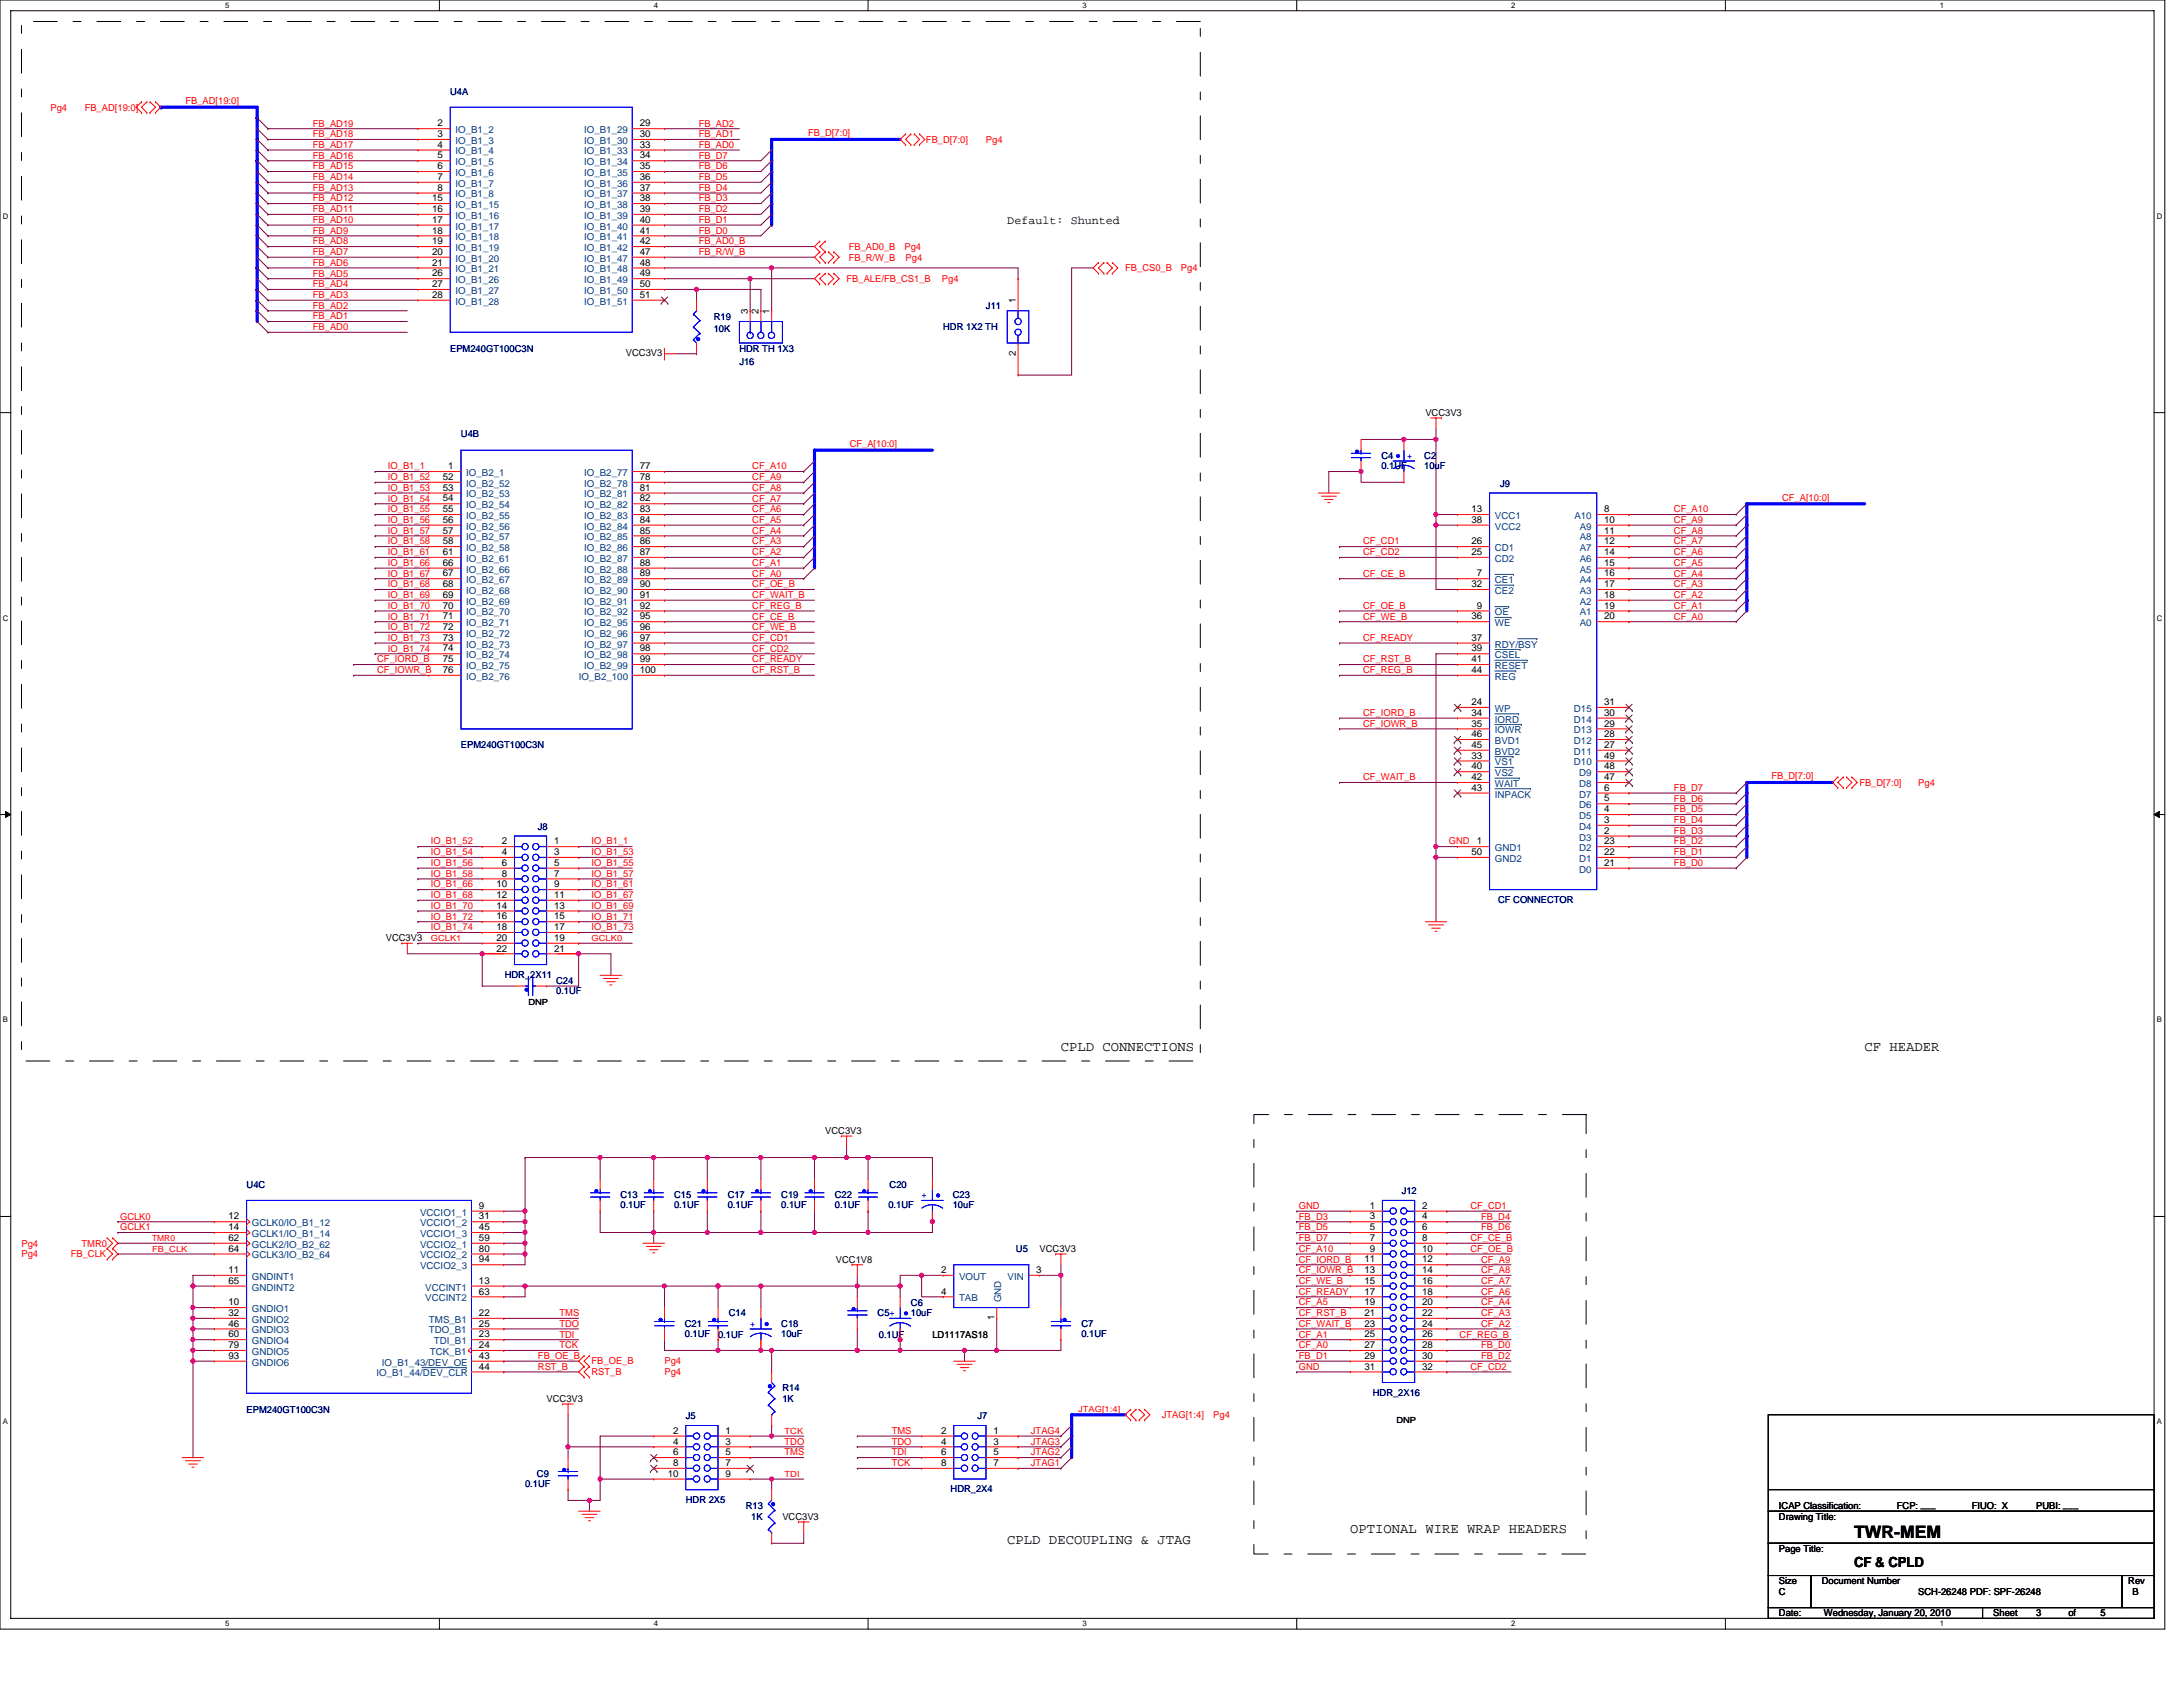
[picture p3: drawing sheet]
<svg xmlns="http://www.w3.org/2000/svg" width="279mm" height="216mm" viewBox="0 0 279 216" stroke-linecap="round" stroke-linejoin="round" font-family="sans-serif">
<defs><g id="words">
<text font-size="2.2" x="237.3" y="196.8">TWR-MEM</text>
<g font-size="1.8">
<text x="135.8" y="134.5">CPLD CONNECTIONS</text>
<text x="238.7" y="134.5">CF HEADER</text>
<text x="128.9" y="197.5">CPLD DECOUPLING &amp; JTAG</text>
<text x="172.8" y="196.2">OPTIONAL WIRE WRAP HEADERS</text>
<text x="237.3" y="200.5">CF &amp; CPLD</text>
</g>
<text font-size="1.5" x="128.9" y="28.6">Default: Shunted</text>
<g font-size="1.2" fill="#f00">
<text x="6.5" y="14.2">Pg4</text>
<text x="10.8" y="14.2">FB_AD[19:0]</text>
<text x="23.7" y="13.3">FB_AD[19:0]</text>
<text x="40" y="16.2">FB_AD19</text>
<text x="40" y="17.6">FB_AD18</text>
<text x="89.4" y="16.2">FB_AD2</text>
<text x="89.4" y="17.6">FB_AD1</text>
<text x="103.4" y="17.4">FB_D[7:0]</text>
<text x="40" y="23.1">FB_AD14</text>
<text x="40" y="18.9">FB_AD17</text>
<text x="40" y="20.3">FB_AD16</text>
<text x="40" y="21.7">FB_AD15</text>
<text x="89.4" y="18.9">FB_AD0</text>
<text x="89.4" y="20.3">FB_D7</text>
<text x="89.4" y="21.7">FB_D6</text>
<text x="89.4" y="23.1">FB_D5</text>
<text x="118.5" y="18.3">FB_D[7:0]</text>
<text x="126.2" y="18.3">Pg4</text>
<text x="40" y="27.2">FB_AD11</text>
<text x="40" y="28.5">FB_AD10</text>
<text x="40" y="29.9">FB_AD9</text>
<text x="40" y="24.4">FB_AD13</text>
<text x="40" y="25.8">FB_AD12</text>
<text x="89.4" y="28.5">FB_D1</text>
<text x="89.4" y="29.9">FB_D0</text>
<text x="89.4" y="24.4">FB_D4</text>
<text x="89.4" y="25.8">FB_D3</text>
<text x="89.4" y="27.2">FB_D2</text>
<text x="40" y="31.3">FB_AD8</text>
<text x="40" y="32.6">FB_AD7</text>
<text x="40" y="34">FB_AD6</text>
<text x="40" y="35.4">FB_AD5</text>
<text x="89.4" y="31.3">FB_AD0_B</text>
<text x="89.4" y="32.6">FB_R/W_B</text>
<text x="108.6" y="33.4">FB_R/W_B</text>
<text x="108.6" y="32">FB_AD0_B</text>
<text x="115.8" y="32">Pg4</text>
<text x="115.9" y="33.4">Pg4</text>
<text x="144" y="34.7">FB_CS0_B</text>
<text x="151.2" y="34.7">Pg4</text>
<text x="40" y="36.8">FB_AD4</text>
<text x="40" y="38.1">FB_AD3</text>
<text x="40" y="39.5">FB_AD2</text>
<text x="40" y="40.9">FB_AD1</text>
<text x="108.4" y="36.1">FB_ALE/FB_CS1_B</text>
<text x="120.6" y="36.1">Pg4</text>
<text x="40" y="42.2">FB_AD0</text>
<text x="108.8" y="57.2">CF_A[10:0]</text>
<text x="49.7" y="60.1">IO_B1_1</text>
<text x="49.7" y="61.4">IO_B1_52</text>
<text x="49.7" y="62.8">IO_B1_53</text>
<text x="49.7" y="64.2">IO_B1_54</text>
<text x="49.7" y="65.6">IO_B1_55</text>
<text x="96.3" y="60.1">CF_A10</text>
<text x="96.3" y="61.4">CF_A9</text>
<text x="96.3" y="62.8">CF_A8</text>
<text x="96.3" y="64.2">CF_A7</text>
<text x="96.3" y="65.6">CF_A6</text>
<text x="214.2" y="65.6">CF_A10</text>
<text x="228.1" y="64.1">CF_A[10:0]</text>
<text x="49.7" y="66.9">IO_B1_56</text>
<text x="49.7" y="68.3">IO_B1_57</text>
<text x="49.7" y="69.7">IO_B1_58</text>
<text x="49.7" y="71.1">IO_B1_61</text>
<text x="96.3" y="71.1">CF_A2</text>
<text x="96.3" y="66.9">CF_A5</text>
<text x="96.3" y="68.3">CF_A4</text>
<text x="96.3" y="69.7">CF_A3</text>
<text x="174.5" y="69.7">CF_CD1</text>
<text x="174.5" y="71.1">CF_CD2</text>
<text x="214.2" y="66.9">CF_A9</text>
<text x="214.2" y="68.3">CF_A8</text>
<text x="214.2" y="69.7">CF_A7</text>
<text x="214.2" y="71.1">CF_A6</text>
<text x="49.7" y="72.4">IO_B1_66</text>
<text x="49.7" y="73.8">IO_B1_67</text>
<text x="49.7" y="75.2">IO_B1_68</text>
<text x="49.7" y="76.5">IO_B1_69</text>
<text x="49.7" y="77.9">IO_B1_70</text>
<text x="96.3" y="72.4">CF_A1</text>
<text x="96.3" y="73.8">CF_A0</text>
<text x="96.3" y="76.5">CF_WAIT_B</text>
<text x="96.3" y="75.2">CF_OE_B</text>
<text x="96.3" y="77.9">CF_REG_B</text>
<text x="174.5" y="73.8">CF_CE_B</text>
<text x="174.5" y="77.9">CF_OE_B</text>
<text x="214.2" y="72.4">CF_A5</text>
<text x="214.2" y="73.8">CF_A4</text>
<text x="214.2" y="75.2">CF_A3</text>
<text x="214.2" y="76.5">CF_A2</text>
<text x="214.2" y="77.9">CF_A1</text>
<text x="49.7" y="79.3">IO_B1_71</text>
<text x="49.7" y="80.6">IO_B1_72</text>
<text x="49.7" y="82">IO_B1_73</text>
<text x="49.7" y="83.4">IO_B1_74</text>
<text x="96.3" y="82">CF_CD1</text>
<text x="96.3" y="83.4">CF_CD2</text>
<text x="96.3" y="79.3">CF_CE_B</text>
<text x="96.3" y="80.6">CF_WE_B</text>
<text x="174.5" y="82">CF_READY</text>
<text x="174.5" y="79.3">CF_WE_B</text>
<text x="214.2" y="79.3">CF_A0</text>
<text x="48.3" y="84.8">CF_IORD_B</text>
<text x="48.3" y="86.1">CF_IOWR_B</text>
<text x="96.3" y="84.8">CF_READY</text>
<text x="96.3" y="86.1">CF_RST_B</text>
<text x="174.5" y="84.8">CF_RST_B</text>
<text x="174.5" y="86.1">CF_REG_B</text>
<text x="174.5" y="91.6">CF_IORD_B</text>
<text x="174.5" y="93">CF_IOWR_B</text>
<text x="174.5" y="99.9">CF_WAIT_B</text>
<text x="214.2" y="101.2">FB_D7</text>
<text x="226.7" y="99.7">FB_D[7:0]</text>
<text x="238" y="100.6">FB_D[7:0]</text>
<text x="245.5" y="100.6">Pg4</text>
<text x="214.2" y="106.7">FB_D3</text>
<text x="214.2" y="105.3">FB_D4</text>
<text x="214.2" y="104">FB_D5</text>
<text x="214.2" y="102.6">FB_D6</text>
<text x="55.1" y="110.8">IO_B1_56</text>
<text x="55.1" y="112.2">IO_B1_58</text>
<text x="55.1" y="113.6">IO_B1_66</text>
<text x="55.1" y="108.1">IO_B1_52</text>
<text x="55.1" y="109.5">IO_B1_54</text>
<text x="75.7" y="109.5">IO_B1_53</text>
<text x="75.7" y="110.8">IO_B1_55</text>
<text x="75.7" y="112.2">IO_B1_57</text>
<text x="75.7" y="113.6">IO_B1_61</text>
<text x="75.7" y="108.1">IO_B1_1</text>
<text x="185.4" y="108.1">GND</text>
<text x="214.2" y="110.8">FB_D0</text>
<text x="214.2" y="109.5">FB_D1</text>
<text x="214.2" y="108.1">FB_D2</text>
<text x="55.1" y="114.9">IO_B1_68</text>
<text x="55.1" y="116.3">IO_B1_70</text>
<text x="55.1" y="117.7">IO_B1_72</text>
<text x="55.1" y="119.1">IO_B1_74</text>
<text x="75.7" y="114.9">IO_B1_67</text>
<text x="75.7" y="116.3">IO_B1_69</text>
<text x="75.7" y="117.7">IO_B1_71</text>
<text x="75.7" y="119.1">IO_B1_73</text>
<text x="166.2" y="154.7">GND</text>
<text x="188.2" y="154.7">CF_CD1</text>
<text x="2.8" y="160.9">Pg4</text>
<text x="2.8" y="159.6">Pg4</text>
<text x="9.1" y="160.9">FB_CLK</text>
<text x="10.4" y="159.6">TMR0</text>
<text x="15.4" y="157.5">GCLK1</text>
<text x="15.4" y="156.1">GCLK0</text>
<text x="166.2" y="160.2">CF_A10</text>
<text x="166.2" y="161.6">CF_IORD_B</text>
<text x="166.2" y="156.1">FB_D3</text>
<text x="166.2" y="157.5">FB_D5</text>
<text x="166.2" y="158.8">FB_D7</text>
<text x="188.2" y="158.8">CF_CE_B</text>
<text x="188.2" y="160.2">CF_OE_B</text>
<text x="189.6" y="156.1">FB_D4</text>
<text x="189.6" y="157.5">FB_D6</text>
<text x="189.6" y="161.6">CF_A9</text>
<text x="166.2" y="162.9">CF_IOWR_B</text>
<text x="166.2" y="164.3">CF_WE_B</text>
<text x="166.2" y="165.7">CF_READY</text>
<text x="166.2" y="167.1">CF_A5</text>
<text x="189.6" y="162.9">CF_A8</text>
<text x="189.6" y="164.3">CF_A7</text>
<text x="189.6" y="165.7">CF_A6</text>
<text x="189.6" y="167.1">CF_A4</text>
<text x="68.9" y="173.9">FB_OE_B</text>
<text x="71.6" y="168.4">TMS</text>
<text x="71.6" y="169.8">TDO</text>
<text x="71.6" y="171.2">TDI</text>
<text x="71.6" y="172.6">TCK</text>
<text x="166.2" y="168.4">CF_RST_B</text>
<text x="166.2" y="169.8">CF_WAIT_B</text>
<text x="166.2" y="171.2">CF_A1</text>
<text x="166.2" y="172.6">CF_A0</text>
<text x="166.2" y="173.9">FB_D1</text>
<text x="186.8" y="171.2">CF_REG_B</text>
<text x="189.6" y="169.8">CF_A2</text>
<text x="189.6" y="172.6">FB_D0</text>
<text x="189.6" y="173.9">FB_D2</text>
<text x="189.6" y="168.4">CF_A3</text>
<text x="68.9" y="175.3">RST_B</text>
<text x="75.7" y="176">RST_B</text>
<text x="75.7" y="174.6">FB_OE_B</text>
<text x="85" y="176">Pg4</text>
<text x="85" y="174.6">Pg4</text>
<text x="166.2" y="175.3">GND</text>
<text x="188.2" y="175.3">CF_CD2</text>
<text x="100.4" y="184.9">TDO</text>
<text x="114.1" y="183.5">TMS</text>
<text x="114.1" y="184.9">TDO</text>
<text x="132" y="183.5">JTAG4</text>
<text x="132" y="184.9">JTAG3</text>
<text x="148.7" y="181.5">JTAG[1:4]</text>
<text x="155.3" y="181.5">Pg4</text>
<text x="100.4" y="186.3">TMS</text>
<text x="114.1" y="186.3">TDI</text>
<text x="114.1" y="187.6">TCK</text>
<text x="132" y="186.3">JTAG2</text>
<text x="132" y="187.6">JTAG1</text>
</g>
<g font-size="1.2">
<text x="56" y="16.2">2</text>
<text x="56" y="17.5">3</text>
<text x="81.9" y="16.2">29</text>
<text x="81.9" y="17.5">30</text>
<text x="56" y="18.9">4</text>
<text x="56" y="20.3">5</text>
<text x="56" y="21.7">6</text>
<text x="56" y="23">7</text>
<text x="81.9" y="18.9">33</text>
<text x="81.9" y="20.3">34</text>
<text x="81.9" y="21.7">35</text>
<text x="81.9" y="23">36</text>
<text x="55.3" y="25.8">15</text>
<text x="55.3" y="27.1">16</text>
<text x="55.3" y="28.5">17</text>
<text x="55.3" y="29.9">18</text>
<text x="56" y="24.4">8</text>
<text x="81.9" y="24.4">37</text>
<text x="81.9" y="25.8">38</text>
<text x="81.9" y="27.1">39</text>
<text x="81.9" y="28.5">40</text>
<text x="81.9" y="29.9">41</text>
<text x="55.3" y="31.3">19</text>
<text x="55.3" y="32.6">20</text>
<text x="55.3" y="34">21</text>
<text x="55.3" y="35.4">26</text>
<text x="81.9" y="31.3">42</text>
<text x="81.9" y="32.6">47</text>
<text x="81.9" y="34">48</text>
<text x="81.9" y="35.4">49</text>
<text x="55.3" y="36.7">27</text>
<text x="55.3" y="38.1">28</text>
<text x="81.9" y="36.7">50</text>
<text x="81.9" y="38.1">51</text>
<text x="95.7" y="40.2" transform="rotate(-90 95.7 40.2)">3</text>
<text x="97.1" y="40.2" transform="rotate(-90 97.1 40.2)">2</text>
<text x="98.5" y="40.2" transform="rotate(-90 98.5 40.2)">1</text>
<text x="130" y="38.8" transform="rotate(-90 130 38.8)">1</text>
<text x="80.1" y="45.6">VCC3V3</text>
<text x="130" y="45.6" transform="rotate(-90 130 45.6)">2</text>
<text x="182.4" y="53.3">VCC3V3</text>
<text x="56.7" y="61.4">52</text>
<text x="56.7" y="62.8">53</text>
<text x="56.7" y="64.2">54</text>
<text x="56.7" y="65.6">55</text>
<text x="57.4" y="60">1</text>
<text x="81.9" y="60">77</text>
<text x="81.9" y="61.4">78</text>
<text x="81.9" y="62.8">81</text>
<text x="81.9" y="64.2">82</text>
<text x="81.9" y="65.6">83</text>
<text x="188.3" y="65.6">13</text>
<text x="205.3" y="65.6">8</text>
<text x="56.7" y="66.9">56</text>
<text x="56.7" y="68.3">57</text>
<text x="56.7" y="69.7">58</text>
<text x="56.7" y="71">61</text>
<text x="81.9" y="66.9">84</text>
<text x="81.9" y="68.3">85</text>
<text x="81.9" y="69.7">86</text>
<text x="81.9" y="71">87</text>
<text x="188.3" y="66.9">38</text>
<text x="188.3" y="69.7">26</text>
<text x="188.3" y="71">25</text>
<text x="205.3" y="66.9">10</text>
<text x="205.3" y="68.3">11</text>
<text x="205.3" y="69.7">12</text>
<text x="205.3" y="71">14</text>
<text x="56.7" y="72.4">66</text>
<text x="56.7" y="73.8">67</text>
<text x="56.7" y="75.1">68</text>
<text x="56.7" y="76.5">69</text>
<text x="56.7" y="77.9">70</text>
<text x="81.9" y="72.4">88</text>
<text x="81.9" y="73.8">89</text>
<text x="81.9" y="75.1">90</text>
<text x="81.9" y="76.5">91</text>
<text x="81.9" y="77.9">92</text>
<text x="188.3" y="75.1">32</text>
<text x="189" y="73.8">7</text>
<text x="189" y="77.9">9</text>
<text x="205.3" y="72.4">15</text>
<text x="205.3" y="73.8">16</text>
<text x="205.3" y="75.1">17</text>
<text x="205.3" y="76.5">18</text>
<text x="205.3" y="77.9">19</text>
<text x="56.7" y="79.3">71</text>
<text x="56.7" y="80.6">72</text>
<text x="56.7" y="82">73</text>
<text x="56.7" y="83.4">74</text>
<text x="81.9" y="79.3">95</text>
<text x="81.9" y="80.6">96</text>
<text x="81.9" y="82">97</text>
<text x="81.9" y="83.4">98</text>
<text x="188.3" y="79.3">36</text>
<text x="188.3" y="82">37</text>
<text x="188.3" y="83.4">39</text>
<text x="205.3" y="79.3">20</text>
<text x="56.7" y="84.8">75</text>
<text x="56.7" y="86.1">76</text>
<text x="81.9" y="84.8">99</text>
<text x="81.9" y="86.1">100</text>
<text x="188.3" y="84.8">41</text>
<text x="188.3" y="86.1">44</text>
<text x="188.3" y="91.6">34</text>
<text x="188.3" y="93">35</text>
<text x="188.3" y="90.2">24</text>
<text x="188.3" y="94.3">46</text>
<text x="188.3" y="95.7">45</text>
<text x="205.3" y="95.7">27</text>
<text x="205.3" y="94.3">28</text>
<text x="205.3" y="93">29</text>
<text x="205.3" y="91.6">30</text>
<text x="205.3" y="90.2">31</text>
<text x="188.3" y="97.1">33</text>
<text x="188.3" y="98.5">40</text>
<text x="188.3" y="99.8">42</text>
<text x="188.3" y="101.2">43</text>
<text x="205.3" y="99.8">47</text>
<text x="205.3" y="98.5">48</text>
<text x="205.3" y="101.2">6</text>
<text x="205.3" y="97.1">49</text>
<text x="205.3" y="106.7">2</text>
<text x="205.3" y="105.3">3</text>
<text x="205.3" y="103.9">4</text>
<text x="205.3" y="102.6">5</text>
<text x="63.5" y="113.6">10</text>
<text x="64.2" y="108.1">2</text>
<text x="64.2" y="109.4">4</text>
<text x="64.2" y="110.8">6</text>
<text x="64.2" y="112.2">8</text>
<text x="70.9" y="108.1">1</text>
<text x="70.9" y="109.4">3</text>
<text x="70.9" y="110.8">5</text>
<text x="70.9" y="112.2">7</text>
<text x="70.9" y="113.6">9</text>
<text x="188.3" y="109.4">50</text>
<text x="189" y="108.1">1</text>
<text x="205.3" y="110.8">21</text>
<text x="205.3" y="109.4">22</text>
<text x="205.3" y="108.1">23</text>
<text x="63.5" y="114.9">12</text>
<text x="63.5" y="116.3">14</text>
<text x="63.5" y="117.7">16</text>
<text x="63.5" y="119">18</text>
<text x="70.9" y="114.9">11</text>
<text x="70.9" y="116.3">13</text>
<text x="70.9" y="117.7">15</text>
<text x="70.9" y="119">17</text>
<text x="49.4" y="120.5">VCC3V3</text>
<text x="63.5" y="120.4">20</text>
<text x="63.5" y="121.8">22</text>
<text x="70.9" y="120.4">19</text>
<text x="70.9" y="121.8">21</text>
<text x="105.6" y="145.1">VCC3V3</text>
<text x="61.3" y="154.7">9</text>
<text x="175.3" y="154.7">1</text>
<text x="182" y="154.7">2</text>
<text x="29.3" y="156.1">12</text>
<text x="29.3" y="157.4">14</text>
<text x="29.3" y="158.8">62</text>
<text x="29.3" y="160.2">64</text>
<text x="61.3" y="157.4">45</text>
<text x="61.3" y="156.1">31</text>
<text x="61.3" y="158.8">59</text>
<text x="61.3" y="160.2">80</text>
<text x="61.3" y="161.6">94</text>
<text x="107" y="161.6">VCC1V8</text>
<text x="133.1" y="160.2">VCC3V3</text>
<text x="174.6" y="161.6">11</text>
<text x="175.3" y="156.1">3</text>
<text x="175.3" y="157.4">5</text>
<text x="175.3" y="158.8">7</text>
<text x="175.3" y="160.2">9</text>
<text x="182" y="156.1">4</text>
<text x="182" y="157.4">6</text>
<text x="182" y="158.8">8</text>
<text x="182" y="160.2">10</text>
<text x="182" y="161.6">12</text>
<text x="29.3" y="164.3">65</text>
<text x="29.3" y="162.9">11</text>
<text x="29.3" y="167">10</text>
<text x="61.3" y="164.3">13</text>
<text x="61.3" y="165.7">63</text>
<text x="120.4" y="162.9">2</text>
<text x="120.4" y="165.7">4</text>
<text x="132.6" y="162.9">3</text>
<text x="174.6" y="162.9">13</text>
<text x="174.6" y="164.3">15</text>
<text x="174.6" y="165.7">17</text>
<text x="174.6" y="167">19</text>
<text x="182" y="162.9">14</text>
<text x="182" y="164.3">16</text>
<text x="182" y="165.7">18</text>
<text x="182" y="167">20</text>
<text x="29.3" y="169.8">46</text>
<text x="29.3" y="168.4">32</text>
<text x="29.3" y="171.2">60</text>
<text x="29.3" y="173.9">93</text>
<text x="29.3" y="172.5">79</text>
<text x="61.3" y="169.8">25</text>
<text x="61.3" y="173.9">43</text>
<text x="61.3" y="171.2">23</text>
<text x="61.3" y="172.5">24</text>
<text x="61.3" y="168.4">22</text>
<text x="119.3" y="171.2">LD1117AS18</text>
<text x="127.3" y="169" transform="rotate(-90 127.3 169)">1</text>
<text x="174.6" y="168.4">21</text>
<text x="174.6" y="169.8">23</text>
<text x="174.6" y="171.2">25</text>
<text x="174.6" y="172.5">27</text>
<text x="174.6" y="173.9">29</text>
<text x="182" y="168.4">22</text>
<text x="182" y="169.8">24</text>
<text x="182" y="171.2">26</text>
<text x="182" y="172.5">28</text>
<text x="182" y="173.9">30</text>
<text x="61.3" y="175.3">44</text>
<text x="70" y="179.4">VCC3V3</text>
<text x="174.6" y="175.3">31</text>
<text x="182" y="175.3">32</text>
<text x="86.1" y="183.5">2</text>
<text x="86.1" y="184.9">4</text>
<text x="92.9" y="183.5">1</text>
<text x="92.9" y="184.9">3</text>
<text x="120.4" y="183.5">2</text>
<text x="120.4" y="184.9">4</text>
<text x="127.1" y="183.5">1</text>
<text x="127.1" y="184.9">3</text>
<text x="85.5" y="189">10</text>
<text x="86.1" y="186.2">6</text>
<text x="86.1" y="187.6">8</text>
<text x="92.9" y="186.2">5</text>
<text x="92.9" y="187.6">7</text>
<text x="92.9" y="189">9</text>
<text x="120.4" y="186.2">6</text>
<text x="120.4" y="187.6">8</text>
<text x="127.1" y="186.2">5</text>
<text x="127.1" y="187.6">7</text>
<text x="100.1" y="194.5">VCC3V3</text>
<text x="227.7" y="194.5">Drawing Title:</text>
<text x="227.7" y="193.1">ICAP Classification:</text>
<text x="242.8" y="193.1">FCP: ___</text>
<text x="252.4" y="193.1">FIUO: X</text>
<text x="260.6" y="193.1">PUBI: ___</text>
<text x="227.7" y="202.8">Size</text>
<text x="227.7" y="198.6">Page Title:</text>
<text x="233.2" y="202.8">Document Number</text>
<text x="272.4" y="202.8">Rev</text>
<text x="227.7" y="206.9">Date:</text>
<text x="227.7" y="204.1">C</text>
<text x="233.4" y="206.9">Wednesday, January 20, 2010</text>
<text x="245.5" y="204.1">SCH-26248 PDF: SPF-26248</text>
<text x="255.1" y="206.9">Sheet</text>
<text x="260.6" y="206.9">3</text>
<text x="264.7" y="206.9">of</text>
<text x="268.8" y="206.9">5</text>
<text x="272.9" y="204.1">B</text>
</g>
<g font-size="1.2" fill="#000080">
<text x="57.6" y="12.1">U4A</text>
<text x="91.4" y="40.9">R19</text>
<text x="126.2" y="39.5">J11</text>
<text x="57.6" y="45">EPM240GT100C3N</text>
<text x="91.4" y="42.5">10K</text>
<text x="94.6" y="46.7">J16</text>
<text x="94.6" y="45">HDR TH 1X3</text>
<text x="120.7" y="42.3">HDR 1X2 TH</text>
<text x="59" y="56">U4B</text>
<text x="176.8" y="58.7">C4</text>
<text x="176.8" y="60">0.1UF</text>
<text x="182.3" y="58.7">C2</text>
<text x="182.3" y="60">10uF</text>
<text x="192" y="62.3">J9</text>
<text x="59" y="95.8">EPM240GT100C3N</text>
<text x="68.9" y="106.2">J8</text>
<text x="191.7" y="115.5">CF CONNECTOR</text>
<text x="64.6" y="125.1">HDR_2X11</text>
<text x="71.2" y="125.9">C24</text>
<text x="71.2" y="127.2">0.1UF</text>
<text x="31.6" y="152">U4C</text>
<text x="79.4" y="153.4">C13</text>
<text x="79.4" y="154.6">0.1UF</text>
<text x="86.3" y="153.4">C15</text>
<text x="86.3" y="154.6">0.1UF</text>
<text x="93.1" y="153.4">C17</text>
<text x="93.1" y="154.6">0.1UF</text>
<text x="100" y="153.4">C19</text>
<text x="100" y="154.6">0.1UF</text>
<text x="106.8" y="153.4">C22</text>
<text x="106.8" y="154.6">0.1UF</text>
<text x="113.7" y="154.6">0.1UF</text>
<text x="113.9" y="152">C20</text>
<text x="121.9" y="153.4">C23</text>
<text x="121.9" y="154.6">10uF</text>
<text x="179.4" y="152.8">J12</text>
<text x="130" y="160.2">U5</text>
<text x="116.6" y="167.1">C6</text>
<text x="87.7" y="169.8">C21</text>
<text x="87.7" y="171.1">0.1UF</text>
<text x="91.9" y="171.2">0.1UF</text>
<text x="93.3" y="168.5">C14</text>
<text x="100" y="169.8">C18</text>
<text x="100" y="171.1">10uF</text>
<text x="112.3" y="168.5">C5+</text>
<text x="112.5" y="171.2">0.1UF</text>
<text x="116.6" y="168.5">10uF</text>
<text x="138.4" y="169.8">C7</text>
<text x="138.4" y="171.1">0.1UF</text>
<text x="100.1" y="178.1">R14</text>
<text x="100.1" y="179.4">1K</text>
<text x="175.7" y="178.6">HDR_2X16</text>
<text x="31.6" y="180.8">EPM240GT100C3N</text>
<text x="87.8" y="181.6">J5</text>
<text x="125.1" y="181.6">J7</text>
<text x="67.2" y="190.3">0.1UF</text>
<text x="68.7" y="189">C9</text>
<text x="121.7" y="191">HDR_2X4</text>
<text x="87.8" y="192.3">HDR 2X5</text>
<text x="95.5" y="193.1">R13</text>
<text x="96.2" y="194.5">1K</text>
</g>
<g font-size="1.2" fill="#004080">
<text x="58.3" y="17">IO_B1_2</text>
<text x="74.8" y="17">IO_B1_29</text>
<text x="58.3" y="18.4">IO_B1_3</text>
<text x="58.3" y="19.8">IO_B1_4</text>
<text x="58.3" y="21.1">IO_B1_5</text>
<text x="58.3" y="22.5">IO_B1_6</text>
<text x="58.3" y="23.9">IO_B1_7</text>
<text x="74.8" y="18.4">IO_B1_30</text>
<text x="74.8" y="19.8">IO_B1_33</text>
<text x="74.8" y="21.1">IO_B1_34</text>
<text x="74.8" y="22.5">IO_B1_35</text>
<text x="74.8" y="23.9">IO_B1_36</text>
<text x="58.3" y="26.6">IO_B1_15</text>
<text x="58.3" y="28">IO_B1_16</text>
<text x="58.3" y="29.4">IO_B1_17</text>
<text x="58.3" y="25.3">IO_B1_8</text>
<text x="74.8" y="25.3">IO_B1_37</text>
<text x="74.8" y="26.6">IO_B1_38</text>
<text x="74.8" y="28">IO_B1_39</text>
<text x="74.8" y="29.4">IO_B1_40</text>
<text x="58.3" y="30.8">IO_B1_18</text>
<text x="58.3" y="32.1">IO_B1_19</text>
<text x="58.3" y="33.5">IO_B1_20</text>
<text x="58.3" y="34.9">IO_B1_21</text>
<text x="74.8" y="30.8">IO_B1_41</text>
<text x="74.8" y="32.1">IO_B1_42</text>
<text x="74.8" y="33.5">IO_B1_47</text>
<text x="74.8" y="34.9">IO_B1_48</text>
<text x="58.3" y="36.2">IO_B1_26</text>
<text x="58.3" y="37.6">IO_B1_27</text>
<text x="58.3" y="39">IO_B1_28</text>
<text x="74.8" y="36.2">IO_B1_49</text>
<text x="74.8" y="37.6">IO_B1_50</text>
<text x="74.8" y="39">IO_B1_51</text>
<text x="59.7" y="60.9">IO_B2_1</text>
<text x="59.7" y="62.3">IO_B2_52</text>
<text x="59.7" y="63.7">IO_B2_53</text>
<text x="59.7" y="65">IO_B2_54</text>
<text x="74.8" y="60.9">IO_B2_77</text>
<text x="74.8" y="62.3">IO_B2_78</text>
<text x="74.8" y="63.7">IO_B2_81</text>
<text x="74.8" y="65">IO_B2_82</text>
<text x="59.7" y="66.4">IO_B2_55</text>
<text x="59.7" y="67.8">IO_B2_56</text>
<text x="59.7" y="69.2">IO_B2_57</text>
<text x="59.7" y="70.5">IO_B2_58</text>
<text x="59.7" y="71.9">IO_B2_61</text>
<text x="74.8" y="66.4">IO_B2_83</text>
<text x="74.8" y="67.8">IO_B2_84</text>
<text x="74.8" y="69.2">IO_B2_85</text>
<text x="74.8" y="70.5">IO_B2_86</text>
<text x="74.8" y="71.9">IO_B2_87</text>
<text x="191.3" y="66.4">VCC1</text>
<text x="191.3" y="67.8">VCC2</text>
<text x="191.3" y="70.5">CD1</text>
<text x="191.3" y="71.9">CD2</text>
<text x="201.5" y="66.4">A10</text>
<text x="202.2" y="67.8">A9</text>
<text x="202.2" y="69.2">A8</text>
<text x="202.2" y="70.5">A7</text>
<text x="202.2" y="71.9">A6</text>
<text x="59.7" y="73.3">IO_B2_66</text>
<text x="59.7" y="74.6">IO_B2_67</text>
<text x="59.7" y="76">IO_B2_68</text>
<text x="59.7" y="77.4">IO_B2_69</text>
<text x="74.8" y="73.3">IO_B2_88</text>
<text x="74.8" y="74.6">IO_B2_89</text>
<text x="74.8" y="76">IO_B2_90</text>
<text x="74.8" y="77.4">IO_B2_91</text>
<text x="191.3" y="74.6">CE1</text>
<text x="191.3" y="76">CE2</text>
<text x="202.2" y="73.3">A5</text>
<text x="202.2" y="74.6">A4</text>
<text x="202.2" y="76">A3</text>
<text x="202.2" y="77.4">A2</text>
<text x="59.7" y="78.8">IO_B2_70</text>
<text x="59.7" y="80.1">IO_B2_71</text>
<text x="59.7" y="81.5">IO_B2_72</text>
<text x="59.7" y="82.9">IO_B2_73</text>
<text x="74.8" y="78.8">IO_B2_92</text>
<text x="74.8" y="80.1">IO_B2_95</text>
<text x="74.8" y="81.5">IO_B2_96</text>
<text x="74.8" y="82.9">IO_B2_97</text>
<text x="191.3" y="78.8">OE</text>
<text x="191.3" y="80.1">WE</text>
<text x="191.3" y="82.9">RDY/BSY</text>
<text x="202.2" y="78.8">A1</text>
<text x="202.2" y="80.1">A0</text>
<text x="59.7" y="84.2">IO_B2_74</text>
<text x="59.7" y="85.6">IO_B2_75</text>
<text x="59.7" y="87">IO_B2_76</text>
<text x="74.1" y="87">IO_B2_100</text>
<text x="74.8" y="84.2">IO_B2_98</text>
<text x="74.8" y="85.6">IO_B2_99</text>
<text x="191.3" y="84.2">CSEL</text>
<text x="191.3" y="85.6">RESET</text>
<text x="191.3" y="87">REG</text>
<text x="191.3" y="91.1">WP</text>
<text x="191.3" y="92.5">IORD</text>
<text x="191.3" y="93.9">IOWR</text>
<text x="191.3" y="95.2">BVD1</text>
<text x="201.4" y="95.2">D12</text>
<text x="201.4" y="93.9">D13</text>
<text x="201.4" y="92.5">D14</text>
<text x="201.4" y="91.1">D15</text>
<text x="191.3" y="96.6">BVD2</text>
<text x="191.3" y="98">VS1</text>
<text x="191.3" y="99.3">VS2</text>
<text x="191.3" y="100.7">WAIT</text>
<text x="201.4" y="96.6">D11</text>
<text x="201.4" y="98">D10</text>
<text x="202.1" y="100.7">D8</text>
<text x="202.1" y="99.3">D9</text>
<text x="191.3" y="102.1">INPACK</text>
<text x="202.1" y="107.6">D3</text>
<text x="202.1" y="106.2">D4</text>
<text x="202.1" y="104.8">D5</text>
<text x="202.1" y="103.4">D6</text>
<text x="202.1" y="102.1">D7</text>
<text x="191.3" y="108.9">GND1</text>
<text x="191.3" y="110.3">GND2</text>
<text x="202.1" y="111.7">D0</text>
<text x="202.1" y="110.3">D1</text>
<text x="202.1" y="108.9">D2</text>
<text x="53.8" y="155.6">VCCIO1_1</text>
<text x="32.2" y="156.9">GCLK0/IO_B1_12</text>
<text x="32.2" y="158.3">GCLK1/IO_B1_14</text>
<text x="32.2" y="159.7">GCLK2/IO_B2_62</text>
<text x="32.2" y="161.1">GCLK3/IO_B2_64</text>
<text x="53.8" y="158.3">VCCIO1_3</text>
<text x="53.8" y="156.9">VCCIO1_2</text>
<text x="53.8" y="159.7">VCCIO2_1</text>
<text x="53.8" y="161.1">VCCIO2_2</text>
<text x="32.2" y="165.2">GNDINT2</text>
<text x="32.2" y="163.8">GNDINT1</text>
<text x="32.2" y="167.9">GNDIO1</text>
<text x="53.8" y="162.4">VCCIO2_3</text>
<text x="54.4" y="165.2">VCCINT1</text>
<text x="54.4" y="166.5">VCCINT2</text>
<text x="122.7" y="163.8">VOUT</text>
<text x="122.7" y="166.5">TAB</text>
<text x="128.1" y="166.7" transform="rotate(-90 128.1 166.7)">GND</text>
<text x="129" y="163.8">VIN</text>
<text x="32.2" y="170.6">GNDIO3</text>
<text x="32.2" y="169.3">GNDIO2</text>
<text x="32.2" y="172">GNDIO4</text>
<text x="32.2" y="173.4">GNDIO5</text>
<text x="54.9" y="170.6">TDO_B1</text>
<text x="54.9" y="169.3">TMS_B1</text>
<text x="55" y="173.4">TCK_B1</text>
<text x="55.5" y="172">TDI_B1</text>
<text x="32.2" y="174.8">GNDIO6</text>
<text x="48.2" y="176.1">IO_B1_44/DEV_CLR</text>
<text x="48.9" y="174.8">IO_B1_43/DEV_OE</text>
</g>
<g font-size="1.2" fill="#00f">
<text x="180.1" y="58.7">+</text>
<text x="118" y="153.4">+</text>
<text x="96" y="169.8">+</text>
</g>
<g font-size="1.1" fill="#f00">
<text x="55.1" y="120.4">GCLK1</text>
<text x="75.7" y="120.4">GCLK0</text>
<text x="19.5" y="158.8">TMR0</text>
<text x="19.5" y="160.2">FB_CLK</text>
<text x="100.4" y="183.5">TCK</text>
<text x="138" y="180.7">JTAG[1:4]</text>
<text x="100.4" y="189">TDI</text>
</g>
<g font-size="1.1">
<text x="67.6" y="128.6">DNP</text>
<text x="178.7" y="182.1">DNP</text>
</g>
<g font-size="1">
<text x="28.8" y="1">5</text>
<text x="83.7" y="1">4</text>
<text x="138.5" y="1">3</text>
<text x="193.4" y="1">2</text>
<text x="248.3" y="1">1</text>
<text x=".4" y="28">D</text>
<text x="276.1" y="28">D</text>
<text x=".4" y="79.4">C</text>
<text x="276.1" y="79.4">C</text>
<text x=".4" y="130.9">B</text>
<text x="276.1" y="130.9">B</text>
<text x=".4" y="182.3">A</text>
<text x="276.1" y="182.3">A</text>
<text x="28.8" y="208.2">5</text>
<text x="83.7" y="208.2">4</text>
<text x="138.5" y="208.2">3</text>
<text x="193.4" y="208.2">2</text>
<text x="248.3" y="208.2">1</text>
</g>
</g></defs>
<path d="M0 0h277.1v208.5h-277.1zM1.4 1.4h274.3v205.7h-274.3z" fill="none" stroke="#000" stroke-width=".13"/>
<g fill="#fff">
<path d="M28.8 .1h.6v1.1h-.6z"/>
<path d="M28.8 207.3h.6v1.1h-.6z"/>
</g>
<path d="M56.2 0v1.4M56.2 207.1v1.4" fill="none" stroke="#000" stroke-width=".13"/>
<g fill="#fff">
<path d="M83.7 .1h.5v1.1h-.5z"/>
<path d="M83.7 207.3h.5v1.1h-.5z"/>
</g>
<path d="M111.1 0v1.4M111.1 207.1v1.4" fill="none" stroke="#000" stroke-width=".13"/>
<g fill="#fff">
<path d="M138.5 .1h.6v1.1h-.6z"/>
<path d="M138.5 207.3h.6v1.1h-.6z"/>
</g>
<path d="M166 0v1.4M166 207.1v1.4" fill="none" stroke="#000" stroke-width=".13"/>
<g fill="#fff">
<path d="M193.4 .1h.6v1.1h-.6z"/>
<path d="M193.4 207.3h.6v1.1h-.6z"/>
</g>
<path d="M220.8 0v1.4M220.8 207.1v1.4" fill="none" stroke="#000" stroke-width=".13"/>
<g fill="#fff">
<path d="M248.3 .1h.5v1.1h-.5z"/>
<path d="M248.3 207.3h.5v1.1h-.5z"/>
<path d="M.4 27.1h.7v1.1h-.7z"/>
<path d="M276.1 27.1h.7v1.1h-.7z"/>
<path d="M.4 78.5h.7v1.1h-.7z"/>
<path d="M276.1 78.5h.7v1.1h-.7z"/>
</g>
<path d="M0 52.8h1.4M275.7 52.8h1.4" fill="none" stroke="#000" stroke-width=".13"/>
<g fill="#fff">
<path d="M.4 130h.6v1.1h-.6z"/>
<path d="M276.1 130h.6v1.1h-.6z"/>
</g>
<path d="M0 104.2h1.4M275.7 104.2h1.4" fill="none" stroke="#000" stroke-width=".13"/>
<path d="M.7 103.8l.7 .4-.7 .4zM275.7 104.2l.7-.4v.8z" fill="#000" stroke="#000" stroke-width=".13"/>
<g fill="#fff">
<path d="M.4 181.4h.6v1.1h-.6z"/>
<path d="M276.1 181.4h.6v1.1h-.6z"/>
</g>
<path d="M0 155.7h1.4M275.7 155.7h1.4M226.3 193.4h49.4v4.1h-49.4zM226.3 197.5h49.4v4.1h-49.4zM226.3 181.1h49.4v12.3h-49.4zM226.3 190.6h49.4M275.7 190.6h.1M226.3 201.6h5.5v4.1h-5.5zM226.3 205.7h27.4v1.4h-27.4zM231.8 201.6h39.8v4.1h-39.8zM253.7 205.7h22v1.4h-22zM271.6 201.6h4.1v4.1h-4.1z" fill="none" stroke="#000" stroke-width=".13"/>
<path d="M2.8 2.8h150.8v133h-150.8zM160.5 142.6h42.5v56.3h-42.5z" fill="none" stroke="#000" stroke-width=".13" stroke-dasharray="3 2 1 2"/>
<g fill="none" stroke="#800040" stroke-width=".13">
<path d="M32.9 15.1h.1M32.9 16.5h.1M32.9 17.8h.1M32.9 19.2h.1M32.9 15.1l1.4 1.4M32.9 16.5l1.4 1.3M32.9 17.8l1.4 1.4M32.9 19.2l1.4 1.4M34.3 16.5h.1M34.3 17.8h.1M34.3 19.2h.1M34.3 16.5h19.2"/>
<path d="M34.3 17.8h19.2M34.3 19.2h19.2M85 16.5h.1M85 17.8h.1M85 19.2h.1M85 16.5h9.6M85 17.8h9.6M85 19.2h9.6M98.8 19.2h.1M98.8 19.2l-1.4 1.4h-12.4M32.9 20.6h.1M32.9 21.9h.1"/>
<path d="M32.9 23.3h.1M32.9 24.7h.1M32.9 26.1h.1M32.9 27.4h.1M32.9 28.8h.1M32.9 30.2h.1M32.9 31.6h.1M32.9 32.9h.1M32.9 34.3h.1M32.9 35.7h.1M32.9 37h.1M32.9 38.4h.1"/>
<path d="M32.9 39.8h.1M32.9 20.6l1.4 1.3M32.9 21.9l1.4 1.4M32.9 23.3l1.4 1.4M32.9 24.7l1.4 1.4M32.9 26.1l1.4 1.3M32.9 27.4l1.4 1.4M32.9 28.8l1.4 1.4M32.9 30.2l1.4 1.4M32.9 31.6l1.4 1.3M32.9 32.9l1.4 1.4M32.9 34.3l1.4 1.4"/>
<path d="M32.9 35.7l1.4 1.3M32.9 37l1.4 1.4M32.9 38.4l1.4 1.4M32.9 39.8l1.4 1.3M34.3 27.4h.1M34.3 28.8h.1M34.3 30.2h.1M34.3 31.6h.1M34.3 32.9h.1M34.3 34.3h.1M34.3 35.7h.1M34.3 37h.1"/>
<path d="M34.3 38.4h.1M34.3 39.8h.1M34.3 24.7h.1M34.3 23.3h.1M34.3 20.6h.1M34.3 21.9h.1M34.3 26.1h.1M34.3 31.6h19.2M34.3 32.9h19.2M34.3 34.3h19.2M34.3 35.7h19.2M34.3 27.4h19.2"/>
<path d="M34.3 28.8h19.2M34.3 30.2h19.2M34.3 37h19.2M34.3 38.4h19.2M34.3 39.8h17.8M34.3 20.6h19.2M34.3 21.9h19.2M34.3 23.3h19.2M34.3 24.7h19.2M34.3 26.1h19.2M85 31.6h.1M85 32.9h.1"/>
<path d="M85 28.8h.1M85 30.2h.1M85 20.6h.1M85 21.9h.1M85 23.3h.1M85 24.7h.1M85 26.1h.1M85 27.4h.1M85 35.7h11v4.1M85 34.3h13.8v5.5M85 31.6h19.2M85 32.9h19.2"/>
<path d="M85 37h4.2M89.2 37h.1M89.2 38.4v-1.4h8.2v2.8M96 35.7h.1M96 35.7h8.2M98.8 34.3h.1M98.8 34.3h31.5v1.4M98.8 20.6h.1M98.8 21.9h.1M98.8 23.3h.1M98.8 24.7h.1M98.8 26.1h.1"/>
<path d="M98.8 27.4h.1M98.8 28.8h.1M98.8 26.1l-1.4 1.3h-12.4M98.8 27.4l-1.4 1.4h-12.4M98.8 28.8l-1.4 1.4h-12.4M98.8 20.6l-1.4 1.3h-12.4M98.8 21.9l-1.4 1.4h-12.4M98.8 23.3l-1.4 1.4h-12.4M98.8 24.7l-1.4 1.4h-12.4M139.9 34.3h-2.7v13.7h-6.9M32.9 41.1h.1M32.9 41.1l1.4 1.4"/>
<path d="M34.3 41.1h.1M34.3 42.5h.1M34.3 41.1h17.8M34.3 42.5h17.8M86.4 45.3h2.8M89.2 45.3h.1M104.2 59l-1.3 1.3M174.2 56.2h5.5M179.7 56.2h.1M179.7 56.2h4.1M183.8 54.9v1.3M183.8 56.2h.1"/>
<path d="M183.8 56.2v11M48 72.7h.1M48 74.1h.1M48 60.3h.1M48 61.7h.1M48 63.1h.1M48 64.5h.1M48 65.8h.1M48 67.2h.1M48 68.6h.1M48 70h.1M48 75.4h.1"/>
<path d="M48 71.3h.1M48 76.8h.1M48 78.2h.1M48 79.6h.1M48 65.8h6.9M48 67.2h6.9M48 68.6h6.9M48 70h6.9M48 71.3h6.9M48 72.7h6.9M48 74.1h6.9M48 75.4h6.9"/>
<path d="M48 76.8h6.9M48 78.2h6.9M48 79.6h6.9M48 60.3h6.9M48 61.7h6.9M48 63.1h6.9M48 64.5h6.9M85 60.3h.1M85 61.7h.1M85 63.1h.1M85 64.5h.1M85 71.3h.1"/>
<path d="M85 72.7h.1M85 74.1h.1M85 65.8h.1M85 67.2h.1M85 68.6h.1M85 70h.1M85 79.6h.1M85 76.8h.1M85 75.4h.1M85 78.2h.1M85 65.8h17.9M85 67.2h17.9"/>
<path d="M85 68.6h17.9M85 70h17.9M85 71.3h17.9M85 72.7h17.9M85 74.1h17.9M85 75.4h19.2M85 76.8h19.2M85 78.2h19.2M85 79.6h19.2M85 60.3h17.9M85 61.7h17.9M85 63.1h17.9"/>
<path d="M85 64.5h17.9M102.9 74.1h.1M102.9 72.7h.1M102.9 71.3h.1M102.9 70h.1M102.9 68.6h.1M102.9 67.2h.1M102.9 65.8h.1M102.9 64.5h.1M102.9 63.1h.1M102.9 61.7h.1M102.9 60.3h.1"/>
<path d="M104.2 72.7l-1.3 1.4M104.2 71.3l-1.3 1.4M104.2 70l-1.3 1.3M104.2 68.6l-1.3 1.4M104.2 67.2l-1.3 1.4M104.2 65.8l-1.3 1.4M104.2 64.5l-1.3 1.3M104.2 63.1l-1.3 1.4M104.2 61.7l-1.3 1.4M104.2 60.3l-1.3 1.4M171.4 70h.1M171.4 71.3h.1"/>
<path d="M171.4 74.1h.1M171.4 78.2h.1M171.4 79.6h.1M171.4 70h15.1M171.4 71.3h15.1M171.4 74.1h15.1M171.4 78.2h15.1M171.4 79.6h15.1M174.2 60.3h-4.1v2.8M174.2 60.3v1.4h5.5M174.2 60.3h.1M183.8 67.2v8.2h2.7"/>
<path d="M183.8 65.8h2.7M183.8 67.2h.1M183.8 65.8h.1M183.8 67.2h2.7M208.5 65.8h.1M208.5 67.2h.1M208.5 68.6h.1M208.5 70h.1M208.5 71.3h.1M208.5 72.7h.1M208.5 74.1h.1M208.5 75.4h.1"/>
<path d="M208.5 76.8h.1M208.5 78.2h.1M208.5 79.6h.1M208.5 65.8h13.7M208.5 67.2h13.7M208.5 68.6h13.7M208.5 70h13.7M208.5 71.3h13.7M208.5 72.7h13.7M208.5 74.1h13.7M208.5 75.4h13.7M208.5 76.8h13.7"/>
<path d="M208.5 78.2h13.7M208.5 79.6h13.7M222.2 79.6h.1M222.2 68.6h.1M222.2 70h.1M222.2 71.3h.1M222.2 72.7h.1M222.2 74.1h.1M222.2 75.4h.1M222.2 76.8h.1M222.2 78.2h.1M222.2 65.8h.1"/>
<path d="M222.2 67.2h.1M223.6 78.2l-1.4 1.4M223.6 67.2l-1.4 1.4M223.6 68.6l-1.4 1.4M223.6 70l-1.4 1.3M223.6 71.3l-1.4 1.4M223.6 72.7l-1.4 1.4M223.6 74.1l-1.4 1.3M223.6 75.4l-1.4 1.4M223.6 76.8l-1.4 1.4M223.6 64.5l-1.4 1.3M223.6 65.8l-1.4 1.4"/>
<path d="M45.3 85h.1M45.3 86.4h.1M45.3 85h9.6M45.3 86.4h9.6M48 80.9h.1M48 82.3h.1M48 83.7h.1M48 82.3h6.9M48 83.7h6.9M48 80.9h6.9M85 82.3h.1M85 83.7h.1"/>
<path d="M85 85h.1M85 86.4h.1M85 80.9h.1M85 82.3h19.2M85 83.7h19.2M85 85h19.2M85 86.4h19.2M85 80.9h19.2M171.4 85h.1M171.4 86.4h.1M171.4 82.3h.1M171.4 91.9h.1"/>
<path d="M171.4 93.3h.1M171.4 82.3h15.1M171.4 85h15.1M171.4 86.4h15.1M171.4 91.9h15.1M171.4 93.3h15.1M186.5 83.7h-2.7v24.7M53.5 111.1h.1M53.5 112.5h.1M53.5 113.9h.1M53.5 115.2h.1M53.5 116.6h.1"/>
<path d="M53.5 118h.1M53.5 119.3h.1M53.5 108.4h.1M53.5 109.7h.1M53.5 111.1h8.2M53.5 109.7h8.2M53.5 108.4h8.2M53.5 112.5h8.2M53.5 113.9h8.2M53.5 115.2h8.2M53.5 116.6h8.2M53.5 118h8.2"/>
<path d="M53.5 119.3h8.2M74.1 109.7h.1M74.1 111.1h.1M74.1 112.5h.1M74.1 113.9h.1M74.1 115.2h.1M74.1 116.6h.1M74.1 118h.1M74.1 119.3h.1M74.1 108.4h.1M74.1 111.1h6.8M74.1 109.7h6.8"/>
<path d="M74.1 108.4h6.8M74.1 112.5h6.8M74.1 113.9h6.8M74.1 115.2h6.8M74.1 116.6h6.8M74.1 118h6.8M74.1 119.3h6.8M171.4 100.1h.1M171.4 100.1h15.1M183.8 108.4h.1M183.8 109.7h.1M183.8 109.7h2.7"/>
<path d="M183.8 108.4h2.7M183.8 108.4v9.6M208.5 111.1h.1M208.5 109.7h.1M208.5 108.4h.1M208.5 107h.1M208.5 105.6h.1M208.5 104.2h.1M208.5 102.9h.1M208.5 101.5h.1M208.5 111.1h13.7M208.5 109.7h13.7"/>
<path d="M208.5 108.4h13.7M208.5 107h13.7M208.5 105.6h13.7M208.5 104.2h13.7M208.5 102.9h13.7M208.5 101.5h13.7M222.2 104.2h.1M222.2 105.6h.1M222.2 107h.1M222.2 108.4h.1M222.2 109.7h.1M222.2 111.1h.1"/>
<path d="M222.2 101.5h.1M222.2 102.9h.1M223.6 102.9l-1.4 1.3M223.6 104.2l-1.4 1.4M223.6 105.6l-1.4 1.4M223.6 107l-1.4 1.4M223.6 108.4l-1.4 1.3M223.6 109.7l-1.4 1.4M223.6 100.1l-1.4 1.4M223.6 101.5l-1.4 1.4M52.1 122.1h9.6M53.5 120.7h.1"/>
<path d="M53.5 120.7h8.2M61.7 122.1h.1M61.7 122.1v4.1h4.1M61.7 122.1h2.8M71.3 122.1h2.8M74.1 122.1h4.1v2.7M74.1 120.7h.1M74.1 122.1v4.1h-4.1M74.1 122.1h.1M74.1 120.7h6.8M15.1 157.7h.1M15.1 159.1h.1"/>
<path d="M15.1 156.4h.1M15.1 157.7h12.3M15.1 156.4h12.3M15.1 159.1h12.3M64.5 159.1h.1M64.5 157.7h2.7M64.5 156.4h2.7M64.5 155h2.7M64.5 159.1h2.7M67.2 157.7h.1M67.2 159.1v1.4M67.2 148.1h.1"/>
<path d="M67.2 156.4h.1M67.2 155h.1M67.2 148.1v6.9M67.2 155v4.1M67.2 148.1h9.6M76.8 155v2.7h6.9M76.8 148.1h6.9M76.8 148.1v2.8M83.7 155v2.7M83.7 157.7h.1M83.7 157.7v1.4M83.7 148.1h35.6v2.8"/>
<path d="M83.7 148.1h.1M83.7 148.1v2.8M83.7 157.7h27.4M90.5 155v2.7M90.5 157.7h.1M90.5 148.1h.1M90.5 148.1v2.8M97.4 155v2.7M97.4 157.7h.1M97.4 148.1h.1M97.4 148.1v2.8M104.2 148.1h.1"/>
<path d="M104.2 148.1v2.8M104.2 155v2.7M104.2 157.7h.1M108.4 146.8v1.3M108.4 148.1h.1M111.1 148.1h.1M111.1 148.1v2.8M111.1 155h.1M111.1 155v2.7M119.3 156.4v1.3h-8.2M119.3 156.4h.1M119.3 155v1.4"/>
<path d="M166 155h.1M166 156.4h.1M166 157.7h.1M166 159.1h.1M166 157.7h6.8M166 155h6.8M166 156.4h6.8M166 159.1h6.8M185.2 155h.1M185.2 156.4h.1M185.2 157.7h.1M185.2 159.1h.1"/>
<path d="M185.2 157.7h8.2M185.2 155h8.2M185.2 156.4h8.2M185.2 159.1h8.2M15.1 160.5h.1M15.1 160.5h12.3M24.7 170.1h2.7M24.7 170.1h.1M24.7 172.8h2.7M24.7 174.2h.1M24.7 172.8h.1M24.7 164.6h2.7"/>
<path d="M24.7 164.6h.1M24.7 167.3h2.7M24.7 167.3v1.4M24.7 168.7h2.7M24.7 168.7h.1M24.7 171.4h2.7M24.7 171.4h.1M24.7 164.6v2.7M24.7 168.7v17.8M24.7 174.2h2.7M27.4 163.2h-2.7v1.4M64.5 164.6h2.7"/>
<path d="M64.5 160.5h.1M64.5 175.6h.1M64.5 168.7h.1M64.5 174.2h.1M64.5 170.1h.1M64.5 171.4h.1M64.5 172.8h.1M64.5 160.5h2.7M64.5 170.1h9.6M64.5 171.4h9.6M64.5 172.8h9.6M64.5 174.2h9.6"/>
<path d="M64.5 175.6h9.6M64.5 168.7h9.6M67.2 164.6v1.4h-2.7M67.2 160.5v1.4h-2.7M67.2 164.6h.1M67.2 164.6h30.2M85 164.6v2.7M85 171.4v1.4h6.9M85 164.6h.1M91.9 164.6h.1M91.9 164.6v2.7M91.9 172.8h.1"/>
<path d="M91.9 171.4v1.4M91.9 172.8h35.7M97.4 164.6h12.3M97.4 164.6h.1M97.4 171.4v1.4M97.4 172.8h.1M97.4 164.6v2.7M98.8 172.8h.1M98.8 172.8v2.8M109.7 163.2v1.4M109.7 172.8h.1M109.7 170.1v2.7"/>
<path d="M109.7 164.6h.1M109.7 164.6h5.5M109.7 164.6v1.4M115.2 171.4h.1M115.2 170.1v1.3M115.2 164.6h.1M115.2 172.8h.1M115.2 164.6v1.4M115.2 171.4v1.4M118 163.2h-2.8v1.4M118 163.2v2.8h2.7M118 163.2h.1"/>
<path d="M118 163.2h2.7M123.4 172.8h.1M123.4 172.8v1.4M127.6 172.8h.1M127.6 168.7v4.1M133.1 163.2h2.7M135.8 163.2v4.1M135.8 163.2h.1M135.8 161.9v1.3M135.8 171.4v1.4h-8.2M166 160.5h.1M166 161.9h.1"/>
<path d="M166 163.2h.1M166 164.6h.1M166 166h.1M166 167.3h.1M166 168.7h.1M166 170.1h.1M166 171.4h.1M166 172.8h.1M166 174.2h.1M166 175.6h.1M166 160.5h6.8M166 164.6h6.8"/>
<path d="M166 161.9h6.8M166 170.1h6.8M166 171.4h6.8M166 172.8h6.8M166 174.2h6.8M166 175.6h6.8M166 163.2h6.8M166 166h6.8M166 167.3h6.8M166 168.7h6.8M185.2 170.1h.1M185.2 171.4h.1"/>
<path d="M185.2 172.8h.1M185.2 174.2h.1M185.2 175.6h.1M185.2 160.5h.1M185.2 161.9h.1M185.2 163.2h.1M185.2 164.6h.1M185.2 166h.1M185.2 167.3h.1M185.2 168.7h.1M185.2 160.5h8.2M185.2 164.6h8.2"/>
<path d="M185.2 161.9h8.2M185.2 170.1h8.2M185.2 171.4h8.2M185.2 172.8h8.2M185.2 174.2h8.2M185.2 175.6h8.2M185.2 163.2h8.2M185.2 166h8.2M185.2 167.3h8.2M185.2 168.7h8.2M72.7 181.1v4.1M72.7 185.2h11"/>
<path d="M72.7 185.2h.1M72.7 190.6v1.4h2.7M72.7 185.2v1.3M75.4 192h.1M75.4 192v1.4M76.8 189.3v2.7h-1.4M76.8 189.3h.1M83.7 183.8h-6.9v5.5h6.9M96 185.2h.1M96 186.5h.1M96 183.8h2.8M96 189.3h6.9"/>
<path d="M96 185.2h6.9M96 186.5h6.9M98.8 183.8h.1M98.8 182.4h.1M98.8 189.3h.1M98.8 189.3v1.3M98.8 183.8h4.1M98.8 182.4v1.4M102.9 196.2v1.3h-4.1M109.7 183.8h.1M109.7 185.2h.1M109.7 186.5h.1"/>
<path d="M109.7 187.9h.1M109.7 183.8h8.3M109.7 185.2h8.3M109.7 186.5h8.3M109.7 187.9h8.3M130.3 183.8h.1M130.3 185.2h.1M130.3 186.5h.1M130.3 187.9h.1M130.3 183.8h5.5M130.3 185.2h5.5M130.3 186.5h5.5"/>
<path d="M130.3 187.9h5.5M135.8 183.8h.1M135.8 185.2h.1M135.8 186.5h.1M135.8 187.9h.1M137.2 182.4l-1.4 1.4M137.2 183.8l-1.4 1.4M137.2 185.2l-1.4 1.3M137.2 186.5l-1.4 1.4"/>
</g>
<g fill="#f0f" stroke="#f0f" stroke-width=".13">
<circle cx="24.7" cy="170.1" r=".27"/>
<circle cx="91.9" cy="164.6" r=".27"/>
<circle cx="90.5" cy="157.7" r=".27"/>
<circle cx="24.7" cy="174.2" r=".27"/>
<circle cx="83.7" cy="157.7" r=".27"/>
<circle cx="24.7" cy="172.8" r=".27"/>
<circle cx="67.2" cy="157.7" r=".27"/>
<circle cx="91.9" cy="172.8" r=".27"/>
<circle cx="24.7" cy="167.3" r=".27"/>
<circle cx="24.7" cy="164.6" r=".27"/>
<circle cx="179.7" cy="56.2" r=".27"/>
<circle cx="119.3" cy="156.3" r=".27"/>
<circle cx="67.2" cy="159.1" r=".27"/>
<circle cx="67.2" cy="160.5" r=".27"/>
<circle cx="98.7" cy="183.8" r=".27"/>
<circle cx="61.7" cy="122.1" r=".27"/>
<circle cx="67.2" cy="164.6" r=".27"/>
<circle cx="104.2" cy="148.1" r=".27"/>
<circle cx="111.1" cy="148.1" r=".27"/>
<circle cx="108.3" cy="148.1" r=".27"/>
<circle cx="174.2" cy="60.3" r=".27"/>
<circle cx="109.7" cy="172.8" r=".27"/>
<circle cx="115.2" cy="171.4" r=".27"/>
<circle cx="127.6" cy="172.8" r=".27"/>
<circle cx="123.4" cy="172.8" r=".27"/>
<circle cx="135.8" cy="163.2" r=".27"/>
<circle cx="90.5" cy="148.1" r=".27"/>
<circle cx="83.7" cy="148.1" r=".27"/>
<circle cx="85" cy="164.6" r=".27"/>
<circle cx="76.8" cy="148.1" r=".27"/>
<circle cx="109.7" cy="164.6" r=".27"/>
<circle cx="98.7" cy="34.3" r=".27"/>
<circle cx="96" cy="35.7" r=".27"/>
<circle cx="115.2" cy="164.6" r=".27"/>
<circle cx="115.2" cy="172.8" r=".27"/>
<circle cx="98.7" cy="172.8" r=".27"/>
<circle cx="97.4" cy="164.6" r=".27"/>
<circle cx="97.4" cy="157.7" r=".27"/>
<circle cx="74" cy="122.1" r=".27"/>
<circle cx="183.8" cy="67.2" r=".27"/>
<circle cx="67.2" cy="156.3" r=".27"/>
<circle cx="183.8" cy="65.8" r=".27"/>
<circle cx="97.4" cy="172.8" r=".27"/>
<circle cx="67.2" cy="155" r=".27"/>
<circle cx="97.4" cy="148.1" r=".27"/>
<circle cx="183.8" cy="108.3" r=".27"/>
<circle cx="183.8" cy="56.2" r=".27"/>
<circle cx="111.1" cy="157.7" r=".27"/>
<circle cx="183.8" cy="109.7" r=".27"/>
<circle cx="24.7" cy="168.7" r=".27"/>
<circle cx="104.2" cy="157.7" r=".27"/>
<circle cx="24.7" cy="171.4" r=".27"/>
<circle cx="72.7" cy="185.2" r=".27"/>
<circle cx="75.4" cy="192" r=".27"/>
<circle cx="76.8" cy="189.3" r=".27"/>
<circle cx="98.7" cy="189.3" r=".27"/>
<circle cx="117.9" cy="163.2" r=".27"/>
<circle cx="89.1" cy="37" r=".27"/>
</g>
<g fill="none" stroke="#00f" stroke-width=".4">
<path d="M20.6 13.7h.1M20.6 13.7h12.3v1.4M32.9 15.1h.1M32.9 15.1v5.5M98.8 17.8h.1M98.8 17.8v4.1M98.8 17.8h16.4M32.9 39.8h.1M32.9 20.6h.1M32.9 20.6v13.7M32.9 34.3v2.7M32.9 37h.1"/>
<path d="M32.9 38.4h.1M32.9 34.3h.1M32.9 37v4.1M98.8 26.1v2.7M98.8 21.9h.1M98.8 21.9v4.2M98.8 26.1h.1M104.2 57.6h.1M104.2 59h.1M104.2 57.6v1.4M104.2 59v1.3M104.2 57.6h15.1"/>
<path d="M104.2 71.3h.1M104.2 68.6v2.7M104.2 65.8v2.8M104.2 65.8h.1M104.2 60.3v5.5M104.2 60.3h.1M104.2 68.6h.1M104.2 71.3v1.4M223.6 64.5h.1M223.6 76.8h.1M223.6 64.5v12.3M223.6 64.5h15.1"/>
<path d="M223.6 76.8v1.4M223.6 107v2.7M223.6 100.1h.1M223.6 100.1v6.9M223.6 107h.1M223.6 100.1h10.9M137.2 183.8v2.7M137.2 181.1h.1M137.2 181.1v2.7M137.2 183.8h.1M137.2 181.1h6.8"/>
</g>
<g fill="none" stroke="#f00" stroke-width=".13">
<path d="M18.1 13h.1M18.1 14.4h.1M18.1 13l-.7 .7 .7 .7M18.8 14.4h.1M18.8 13h.1M18.8 13l-.7 .7 .7 .7M19.2 14.4h.1M19.2 13h.1M19.2 13l.7 .7-.7 .7M19.9 13h.1M19.9 14.4h.1M19.9 13l.7 .7-.7 .7"/>
<path d="M53.5 16.5h.1M53.5 17.8h.1M53.5 19.2h.1M53.5 16.5h4.1M53.5 17.8h4.1M53.5 19.2h4.1M80.9 16.5h4.1M80.9 17.8h4.1M80.9 19.2h4.1M85 16.5h.1M85 17.8h.1M85 19.2h.1"/>
<path d="M115.9 17.1h.1M115.9 18.5h.1M115.9 17.1l-.7 .7 .7 .7M116.6 18.5h.1M116.6 17.1h.1M116.6 17.1l-.7 .7 .7 .7M117 18.5h.1M117 17.1h.1M117 17.1l.7 .7-.7 .7M117.7 17.1h.1M117.7 18.5h.1M117.7 17.1l.7 .7-.7 .7"/>
<path d="M53.5 26.1h.1M53.5 27.4h.1M53.5 28.8h.1M53.5 30.2h.1M53.5 31.6h.1M53.5 32.9h.1M53.5 34.3h.1M53.5 35.7h.1M53.5 37h.1M53.5 38.4h.1M53.5 20.6h.1M53.5 21.9h.1"/>
<path d="M53.5 23.3h.1M53.5 24.7h.1M53.5 26.1h4.1M53.5 27.4h4.1M53.5 28.8h4.1M53.5 30.2h4.1M53.5 31.6h4.1M53.5 32.9h4.1M53.5 34.3h4.1M53.5 35.7h4.1M53.5 37h4.1M53.5 38.4h4.1"/>
<path d="M53.5 20.6h4.1M53.5 21.9h4.1M53.5 23.3h4.1M53.5 24.7h4.1M80.9 26.1h4.1M80.9 27.4h4.1M80.9 28.8h4.1M80.9 30.2h4.1M80.9 31.6h4.1M80.9 32.9h4.1M80.9 34.3h4.1M80.9 35.7h4.1"/>
<path d="M80.9 37h4.1M80.9 38.4h4.1M80.9 20.6h4.1M80.9 21.9h4.1M80.9 23.3h4.1M80.9 24.7h4.1M85 20.6h.1M85 21.9h.1M85 23.3h.1M85 24.7h.1M85 26.1h.1M85 27.4h.1"/>
<path d="M85 28.8h.1M85 30.2h.1M85 31.6h.1M85 32.9h.1M85 34.3h.1M85 35.7h.1M85 37h.1M85 38.4h.1M89.2 38.4h.1M89.2 38.4v1.4M96 39.8h.1M96 39.8v1.3"/>
<path d="M97.4 39.8h.1M97.4 39.8v1.3M98.8 39.8h.1M98.8 39.8v1.3M104.9 32.2h.1M104.9 33.6h.1M104.9 35h.1M104.9 36.3h.1M104.9 30.9h.1M104.9 32.2l-.7 .7 .7 .7M104.9 35l-.7 .7 .7 .6M104.9 30.9l-.7 .7 .7 .6"/>
<path d="M105.6 33.6h.1M105.6 32.2h.1M105.6 36.3h.1M105.6 35h.1M105.6 30.9h.1M105.6 32.2l-.7 .7 .7 .7M105.6 35l-.7 .7 .7 .6M105.6 30.9l-.7 .7 .7 .6M106 33.6h.1M106 32.2h.1M106 36.3h.1M106 35h.1"/>
<path d="M106 32.2l.7 .7-.7 .7M106 35l.7 .7-.7 .6M106.7 32.2h.1M106.7 33.6h.1M106.7 35h.1M106.7 36.3h.1M106.7 32.2l.7 .7-.7 .7M106.7 35l.7 .7-.7 .6M130.3 35.7h.1M130.3 35.7v4.1M140.6 33.6h.1M140.6 35h.1"/>
<path d="M140.6 33.6l-.7 .7 .7 .7M141.3 35h.1M141.3 33.6h.1M141.3 33.6l-.7 .7 .7 .7M141.7 35h.1M141.7 33.6h.1M141.7 33.6l.7 .7-.7 .7M142.4 33.6h.1M142.4 35h.1M142.4 33.6l.7 .7-.7 .7M85 45.3h1.4M85 46h.1"/>
<path d="M85 44.6v1.4M89.2 43.9v1.4M130.3 48h.1M130.3 43.9v4.1M174.2 56.2v1.4M174.2 59v1.3M179.7 56.2v1.4M183.1 53.5h1.4M183.8 53.5v1.4M184.5 53.5h.1M54.9 60.3h.1M54.9 61.7h.1"/>
<path d="M54.9 63.1h.1M54.9 64.5h.1M54.9 65.8h.1M54.9 67.2h.1M54.9 68.6h.1M54.9 70h.1M54.9 71.3h.1M54.9 72.7h.1M54.9 74.1h.1M54.9 75.4h.1M54.9 76.8h.1M54.9 78.2h.1"/>
<path d="M54.9 79.6h.1M54.9 60.3h4.1M54.9 61.7h4.1M54.9 63.1h4.1M54.9 64.5h4.1M54.9 65.8h4.1M54.9 67.2h4.1M54.9 68.6h4.1M54.9 70h4.1M54.9 71.3h4.1M54.9 72.7h4.1M54.9 74.1h4.1"/>
<path d="M54.9 75.4h4.1M54.9 76.8h4.1M54.9 78.2h4.1M54.9 79.6h4.1M80.9 60.3h4.1M80.9 61.7h4.1M80.9 63.1h4.1M80.9 64.5h4.1M80.9 65.8h4.1M80.9 67.2h4.1M80.9 68.6h4.1M80.9 70h4.1"/>
<path d="M80.9 71.3h4.1M80.9 72.7h4.1M80.9 74.1h4.1M80.9 75.4h4.1M80.9 76.8h4.1M80.9 78.2h4.1M80.9 79.6h4.1M85 60.3h.1M85 61.7h.1M85 63.1h.1M85 64.5h.1M85 65.8h.1"/>
<path d="M85 67.2h.1M85 68.6h.1M85 70h.1M85 71.3h.1M85 72.7h.1M85 74.1h.1M85 75.4h.1M85 76.8h.1M85 78.2h.1M85 79.6h.1M168.7 63.1h2.7M169.1 63.5h1.9"/>
<path d="M169.5 63.9h1.1M169.9 64.3h.3M174.2 60.3h.1M179.7 61.7h.1M179.7 60.3v1.4M186.5 65.8h.1M186.5 67.2h.1M186.5 70h.1M186.5 71.3h.1M186.5 74.1h.1M186.5 75.4h.1M186.5 78.2h.1"/>
<path d="M186.5 79.6h.1M186.5 65.8h4.1M186.5 67.2h4.1M186.5 70h4.1M186.5 71.3h4.1M186.5 74.1h4.1M186.5 75.4h4.1M186.5 78.2h4.1M186.5 79.6h4.1M204.4 65.8h4.1M204.4 67.2h4.1M204.4 68.6h4.1"/>
<path d="M204.4 70h4.1M204.4 71.3h4.1M204.4 72.7h4.1M204.4 74.1h4.1M204.4 75.4h4.1M204.4 76.8h4.1M204.4 78.2h4.1M204.4 79.6h4.1M208.5 65.8h.1M208.5 67.2h.1M208.5 68.6h.1M208.5 70h.1"/>
<path d="M208.5 71.3h.1M208.5 72.7h.1M208.5 74.1h.1M208.5 75.4h.1M208.5 76.8h.1M208.5 78.2h.1M208.5 79.6h.1M54.9 80.9h.1M54.9 82.3h.1M54.9 83.7h.1M54.9 85h.1M54.9 86.4h.1"/>
<path d="M54.9 86.4h4.1M54.9 80.9h4.1M54.9 82.3h4.1M54.9 83.7h4.1M54.9 85h4.1M80.9 86.4h4.1M80.9 80.9h4.1M80.9 82.3h4.1M80.9 83.7h4.1M80.9 85h4.1M85 86.4h.1M85 80.9h.1"/>
<path d="M85 82.3h.1M85 83.7h.1M85 85h.1M186.5 82.3h.1M186.5 83.7h.1M186.5 85h.1M186.5 86.4h.1M186.5 90.5h.1M186.5 91.9h.1M186.5 93.3h.1M186.5 94.6h.1M186.5 96h.1"/>
<path d="M186.5 97.4h.1M186.5 98.8h.1M186.5 86.4h4.1M186.5 82.3h4.1M186.5 83.7h4.1M186.5 85h4.1M186.5 90.5h4.1M186.5 91.9h4.1M186.5 93.3h4.1M186.5 94.6h4.1M186.5 96h4.1M186.5 97.4h4.1"/>
<path d="M186.5 98.8h4.1M204.4 90.5h4.1M204.4 91.9h4.1M204.4 93.3h4.1M204.4 94.6h4.1M204.4 96h4.1M204.4 97.4h4.1M204.4 98.8h4.1M208.5 96h.1M208.5 94.6h.1M208.5 93.3h.1M208.5 91.9h.1"/>
<path d="M208.5 90.5h.1M208.5 98.8h.1M208.5 97.4h.1M235.2 99.4h.1M235.2 99.4l-.7 .7 .7 .7M235.9 99.4h.1M235.9 99.4l-.7 .7 .7 .7M236.3 99.4h.1M236.3 99.4l.7 .7-.7 .7M237 99.4h.1M237 99.4l.7 .7-.7 .7M61.7 108.4h.1"/>
<path d="M61.7 109.7h.1M61.7 111.1h.1M61.7 112.5h.1M61.7 113.9h.1M61.7 115.2h.1M61.7 116.6h.1M61.7 118h.1M61.7 119.3h.1M61.7 108.4h4.1M61.7 109.7h4.1M61.7 111.1h4.1M61.7 112.5h4.1"/>
<path d="M61.7 113.9h4.1M61.7 115.2h4.1M61.7 116.6h4.1M61.7 118h4.1M61.7 119.3h4.1M70 108.4h4.1M70 109.7h4.1M70 111.1h4.1M70 112.5h4.1M70 113.9h4.1M70 115.2h4.1M70 116.6h4.1"/>
<path d="M70 118h4.1M70 119.3h4.1M74.1 108.4h.1M74.1 109.7h.1M74.1 111.1h.1M74.1 112.5h.1M74.1 113.9h.1M74.1 115.2h.1M74.1 116.6h.1M74.1 118h.1M74.1 119.3h.1M182.4 118h2.8"/>
<path d="M182.8 118.4h2M183.2 118.8h1.1M183.7 119.2h.2M186.5 100.1h.1M186.5 101.5h.1M186.5 108.4h.1M186.5 109.7h.1M186.5 108.4h4.1M186.5 109.7h4.1M186.5 100.1h4.1M186.5 101.5h4.1M204.4 108.4h4.1"/>
<path d="M204.4 109.7h4.1M204.4 111.1h4.1M204.4 100.1h4.1M204.4 101.5h4.1M204.4 107h4.1M204.4 105.6h4.1M204.4 104.2h4.1M204.4 102.9h4.1M208.5 100.1h.1M208.5 107h.1M208.5 105.6h.1M208.5 104.2h.1"/>
<path d="M208.5 102.9h.1M208.5 101.5h.1M208.5 111.1h.1M208.5 109.7h.1M208.5 108.4h.1M235.2 100.8h.1M235.9 100.8h.1M236.3 100.8h.1M237 100.8h.1M51.4 120.7h.1M51.4 120.7h1.4M52.1 120.7v1.4"/>
<path d="M61.7 120.7h.1M61.7 122.1h.1M61.7 120.7h4.1M61.7 122.1h4.1M65.8 126.2h1.4M68.6 126.2h1.4M70 126.2h.1M70 120.7h4.1M70 122.1h4.1M74.1 120.7h.1M74.1 122.1h.1M76.8 124.8h2.8"/>
<path d="M77.2 125.2h1.9M77.6 125.6h1.1M78 126h.3M13.7 159.8h.1M13.7 158.4h.1M13.7 159.8l.7 .7-.7 .7M13.7 158.4l.7 .7-.7 .7M14.4 159.8h.1M14.4 158.4h.1M14.4 159.8l.7 .7-.7 .7M14.4 158.4l.7 .7-.7 .7M27.4 156.4h.1"/>
<path d="M27.4 157.7h.1M27.4 159.1h.1M27.4 156.4h4.2M27.4 157.7h4.2M27.4 159.1h4.2M31.6 156.8h.1M31.6 158.1h.1M31.6 159.5h.1M31.6 156l.4 .4M31.6 157.3l.4 .4M31.6 158.7l.4 .4M32 156.4h.1"/>
<path d="M32 157.7h.1M32 159.1h.1M32 156.4l-.4 .4M32 157.7l-.4 .4M32 159.1l-.4 .4M60.3 155h4.2M60.3 156.4h4.2M60.3 157.7h4.2M60.3 159.1h4.2M64.5 157.7h.1M64.5 156.4h.1M64.5 155h.1"/>
<path d="M64.5 159.1h.1M76.8 150.9v1.4M76.8 155h.1M76.8 153.6v1.4M82.3 159.1h2.7M82.7 159.5h1.9M83.1 159.9h1.1M83.7 150.9v1.4M83.7 155h.1M83.7 153.6v1.4M90.5 150.9v1.4M90.5 155h.1"/>
<path d="M90.5 153.6v1.4M97.4 150.9v1.4M97.4 155h.1M97.4 153.6v1.4M104.2 150.9v1.4M104.2 155h.1M104.2 153.6v1.4M107.7 145.4h.1M107.7 145.4h1.4M108.4 145.4v1.4M111.1 150.9v1.4M111.1 155h.1"/>
<path d="M111.1 153.6v1.4M119.3 150.9v1.4M119.3 156.4h.1M119.3 155v1.4M172.8 155h.1M172.8 156.4h.1M172.8 157.7h.1M172.8 159.1h.1M172.8 155h4.1M172.8 156.4h4.1M172.8 157.7h4.1M172.8 159.1h4.1"/>
<path d="M181.1 155h4.1M181.1 156.4h4.1M181.1 157.7h4.1M181.1 159.1h4.1M185.2 155h.1M185.2 156.4h.1M185.2 157.7h.1M185.2 159.1h.1M13.7 161.2h.1M14.4 161.2h.1M27.4 160.5h.1M27.4 164.6h.1"/>
<path d="M27.4 163.2h.1M27.4 167.3h.1M27.4 170.1h.1M27.4 168.7h.1M27.4 171.4h.1M27.4 174.2h.1M27.4 172.8h.1M27.4 160.5h4.2M27.4 163.2h4.2M27.4 164.6h4.2M27.4 167.3h4.2M27.4 168.7h4.2"/>
<path d="M27.4 170.1h4.2M27.4 171.4h4.2M27.4 172.8h4.2M27.4 174.2h4.2M31.6 160.9h.1M31.6 160.1l.4 .4M32 160.5h.1M32 160.5l-.4 .4M59.9 172.8h.1M59.9 172.8l.4 .4M60.3 173.2h.1M60.3 161.9h4.2"/>
<path d="M60.3 160.5h4.2M60.3 164.6h4.2M60.3 166h4.2M60.3 168.7h4.2M60.3 170.1h4.2M60.3 171.4h4.2M60.3 172.8h4.2M60.3 174.2h4.2M60.3 175.6h4.2M60.3 172.4l-.4 .4M64.5 175.6h.1M64.5 174.2h.1"/>
<path d="M64.5 172.8h.1M64.5 171.4h.1M64.5 170.1h.1M64.5 168.7h.1M64.5 164.6h.1M64.5 166h.1M64.5 160.5h.1M64.5 161.9h.1M72 179.7h.1M72 179.7h1.4M72.7 179.7v1.4M74.8 174.9h.1"/>
<path d="M74.8 176.3h.1M74.8 173.5h.1M74.8 174.9l-.7 .7 .7 .7M74.8 173.5l-.7 .7 .7 .7M75.4 176.3h.1M75.4 174.9h.1M75.4 173.5h.1M75.4 174.9l-.6 .7 .6 .7M75.4 173.5l-.6 .7 .6 .7M83.5 160.3h.3M85 167.3v1.4M85 171.4h.1"/>
<path d="M85 170.1v1.3M91.9 167.3v1.4M91.9 171.4h.1M91.9 170.1v1.3M97.4 167.3v1.4M97.4 172.8h.1M97.4 171.4v1.4M98.8 175.6v1.3M109.1 161.9h.1M109.1 161.9h1.3M109.7 161.9v1.3M109.7 166v1.3"/>
<path d="M109.7 170.1h.1M109.7 168.7v1.4M115.2 166v1.3M115.2 171.4h.1M115.2 170.1v1.3M120.7 163.2h.1M120.7 166h.1M120.7 163.2h1.4M120.7 166h1.4M122.1 174.2h2.7M122.5 174.6h1.9M122.9 175h1.1"/>
<path d="M123.3 175.4h.3M127.6 168.7h.1M127.6 167.3v1.4M131.7 163.2h1.4M133.1 163.2h.1M135.1 160.5h.1M135.1 160.5h1.4M135.8 160.5v1.4M135.8 167.3v1.4M135.8 171.4h.1M135.8 170.1v1.3M172.8 160.5h.1"/>
<path d="M172.8 161.9h.1M172.8 163.2h.1M172.8 164.6h.1M172.8 166h.1M172.8 167.3h.1M172.8 168.7h.1M172.8 170.1h.1M172.8 171.4h.1M172.8 172.8h.1M172.8 174.2h.1M172.8 175.6h.1M172.8 161.9h4.1"/>
<path d="M172.8 160.5h4.1M172.8 163.2h4.1M172.8 164.6h4.1M172.8 166h4.1M172.8 167.3h4.1M172.8 168.7h4.1M172.8 170.1h4.1M172.8 171.4h4.1M172.8 172.8h4.1M172.8 174.2h4.1M172.8 175.6h4.1M181.1 161.9h4.1"/>
<path d="M181.1 160.5h4.1M181.1 163.2h4.1M181.1 164.6h4.1M181.1 166h4.1M181.1 167.3h4.1M181.1 168.7h4.1M181.1 170.1h4.1M181.1 171.4h4.1M181.1 172.8h4.1M181.1 174.2h4.1M181.1 175.6h4.1M185.2 160.5h.1"/>
<path d="M185.2 161.9h.1M185.2 163.2h.1M185.2 164.6h.1M185.2 166h.1M185.2 167.3h.1M185.2 168.7h.1M185.2 170.1h.1M185.2 171.4h.1M185.2 172.8h.1M185.2 174.2h.1M185.2 175.6h.1M23.3 186.5h2.8"/>
<path d="M23.7 186.9h2M24.2 187.4h1.1M24.6 187.8h.2M72.7 186.5v1.4M72.7 190.6h.1M72.7 189.3v1.3M74.1 193.4h2.7M74.5 193.8h1.9M74.9 194.2h1.1M75.3 194.6h.3M83.7 183.8h.1M83.7 185.2h.1"/>
<path d="M83.7 186.5h.1M83.7 187.9h.1M83.7 189.3h.1M83.7 183.8h4.1M83.7 185.2h4.1M83.7 186.5h4.1M83.7 187.9h4.1M83.7 189.3h4.1M91.9 183.8h4.1M91.9 185.2h4.1M91.9 186.5h4.1M91.9 187.9h4.1"/>
<path d="M91.9 189.3h4.1M96 183.8h.1M96 185.2h.1M96 186.5h.1M96 187.9h.1M96 189.3h.1M98.8 182.4h.1M98.8 190.6v1.4M98.8 197.5h.1M98.8 181.1v1.3M98.8 196.2v1.3M102.2 194.8h.1"/>
<path d="M102.2 194.8h1.4M102.9 194.8v1.4M118 183.8h.1M118 185.2h.1M118 186.5h.1M118 187.9h.1M118 183.8h4.1M118 185.2h4.1M118 186.5h4.1M118 187.9h4.1M126.2 183.8h4.1M126.2 185.2h4.1"/>
<path d="M126.2 186.5h4.1M126.2 187.9h4.1M130.3 183.8h.1M130.3 185.2h.1M130.3 186.5h.1M130.3 187.9h.1M144.7 180.4h.1M144.7 181.7h.1M144.7 180.4l-.7 .7 .7 .6M145.4 181.7h.1M145.4 180.4h.1M145.4 180.4l-.7 .7 .7 .6"/>
<path d="M145.8 181.7h.1M145.8 180.4h.1M145.8 180.4l.7 .7-.7 .6M146.5 180.4h.1M146.5 181.7h.1M146.5 180.4l.7 .7-.7 .6"/>
</g>
<g fill="none" stroke="#00f" stroke-width=".13">
<path d="M57.6 13.7h23.3v28.8h-23.3zM89.2 39.8h.1M89.2 39.8l-.4 .4M128.9 39.8h2.8v4.1h-2.8zM130.3 39.8v.9M59 57.6h21.9v35.7h-21.9zM88.8 43.5h.1M88.8 41.8h.1M88.8 40.2h.1M88.8 43.5l.4 .4M88.8 41.8l.8 .9M88.8 40.2l.8 .8"/>
<path d="M89.6 42.7h.1M89.6 41h.1M89.6 42.7l-.8 .8M89.6 41l-.8 .8M94.6 41.1h5.5v2.8h-5.5zM96 42.5h.1M96 41.1v1.4M97.4 41.1v1.4M98.8 41.1v1.4M130.3 43.9h.1M130.3 42.9v1M173 58.6h2.4"/>
<path d="M173 58h2.4M174.2 58.6h.1M174.2 58h.1M174.2 57.6v.4M174.2 58.6v.4M178.3 59h2.8M178.3 60a2.22 2.22 0 0 1 2.7 0M179.7 59.5v.8M179.7 57.6v1.4M190.6 63.1h13.8v50.8h-13.8zM65.8 107h4.2v16.4h-4.2zM65.8 109.7h1"/>
<path d="M65.8 108.4h1M65.8 111.1h1M65.8 112.5h1M65.8 113.9h1M65.8 115.2h1M65.8 116.6h1M65.8 118h1M65.8 119.3h1M69 108.4h1M69 109.7h1M69 111.1h1M69 112.5h1"/>
<path d="M69 113.9h1M69 115.2h1M69 116.6h1M69 118h1M69 119.3h1M65.8 120.7h1M65.8 122.1h1M67.2 126.2h.4M67.6 124.9v2.5M67.6 126.2h.1M68.2 124.9v2.5M68.2 126.2h.1"/>
<path d="M68.2 126.2h.4M69 120.7h1M69 122.1h1M70 122.1h.1M31.6 153.6h28.7v24.7h-28.7zM75.6 153.2h2.4M75.6 152.7h2.4M76.8 153.2h.1M76.8 152.7h.1M76.8 152.3v.4M76.8 153.2v.4M82.4 153.2h2.5"/>
<path d="M82.4 152.7h2.5M83.7 153.2h.1M83.7 152.7h.1M83.7 152.3v.4M83.7 153.2v.4M89.3 153.2h2.5M89.3 152.7h2.5M90.5 153.2h.1M90.5 152.7h.1M90.5 152.3v.4M90.5 153.2v.4M96.2 153.2h2.4"/>
<path d="M96.2 152.7h2.4M97.4 153.2h.1M97.4 152.7h.1M97.4 152.3v.4M97.4 153.2v.4M103 153.2h2.5M103 152.7h2.5M104.2 153.2h.1M104.2 152.7h.1M104.2 152.3v.4M104.2 153.2v.4M109.9 153.2h2.4"/>
<path d="M109.9 152.7h2.4M111.1 153.2h.1M111.1 152.7h.1M111.1 152.3v.4M111.1 153.2v.4M118 153.6h2.7M118 154.6a2.15 2.15 0 0 1 1.3-.4 2.15 2.15 0 0 1 1.3 .4M119.3 154.2v.8M119.3 152.3v1.3M176.9 153.6h4.2v23.3h-4.2zM176.9 155h1M176.9 156.4h1"/>
<path d="M176.9 157.7h1M176.9 159.1h1M180.1 156.4h1M180.1 155h1M180.1 157.7h1M180.1 159.1h1M83.8 169.7h2.5M83.8 169.1h2.5M85 169.7h.1M85 169.1h.1M85 168.7v.4M85 169.7v.4"/>
<path d="M90.7 169.7h2.4M90.7 169.1h2.4M91.9 169.7h.1M91.9 169.1h.1M91.9 168.7v.4M91.9 169.7v.4M96 170.1h2.8M96 171.1a2.22 2.22 0 0 1 2.7 0M97.4 170.6v.8M97.4 168.7v1.4M98.3 178.2h.1M98.3 179.8h.1"/>
<path d="M98.3 178.2l.9 .8M98.3 179.8l.9 .8M98.8 176.9l.4 .5M99.2 177.4h.1M99.2 179h.1M99.2 177.4l-.9 .8M99.2 179l-.9 .8M108.5 168.3h2.5M108.5 167.7h2.5M109.7 168.3h.1M109.7 167.7h.1M109.7 167.3v.4"/>
<path d="M109.7 168.3v.4M113.9 168.7h2.7M113.9 169.7a2.14 2.14 0 0 1 1.3-.4 2.14 2.14 0 0 1 1.3 .4M115.2 169.3v.8M115.2 167.3v1.4M122.1 161.9h9.6v5.4h-9.6zM134.6 169.7h2.4M134.6 169.1h2.4M135.8 169.7h.1M135.8 169.1h.1M135.8 168.7v.4M135.8 169.7v.4"/>
<path d="M176.9 160.5h1M176.9 161.9h1M176.9 163.2h1M176.9 164.6h1M176.9 166h1M176.9 167.3h1M176.9 168.7h1M176.9 170.1h1M176.9 171.4h1M176.9 172.8h1M176.9 174.2h1M176.9 175.6h.1"/>
<path d="M176.9 175.6h1M180.1 160.5h1M180.1 161.9h1M180.1 163.2h1M180.1 164.6h1M180.1 166h1M180.1 167.3h1M180.1 168.7h1M180.1 170.1h1M180.1 171.4h1M180.1 172.8h1M180.1 174.2h1"/>
<path d="M180.1 175.6h1M71.5 188.9h2.4M71.5 188.3h2.4M72.7 188.9h.1M72.7 188.3h.1M72.7 187.9v.4M72.7 188.9v.4M87.8 182.4h4.1v8.2h-4.1zM87.8 185.2h1M87.8 183.8h1M87.8 186.5h1M87.8 187.9h1"/>
<path d="M87.8 189.3h1M90.9 183.8h1M90.9 185.2h1M90.9 186.5h1M90.9 187.9h1M90.9 189.3h1M91.9 189.3h.1M98.3 192.4h.1M98.3 194.1h.1M98.3 195.7h.1M98.3 192.4l.9 .9M98.3 194.1l.9 .8"/>
<path d="M98.3 195.7l.5 .5M98.8 181.1h.1M98.8 196.2h.1M98.8 192l-.5 .4M99.2 180.6h.1M99.2 193.3h.1M99.2 194.9h.1M99.2 180.6l-.4 .5M99.2 193.3l-.9 .8M99.2 194.9l-.9 .8M122.1 182.4h4.1v6.9h-4.1zM122.1 185.2h.9"/>
<path d="M122.1 183.8h.9M122.1 186.5h.9M122.1 187.9h.9M125.2 183.8h1M125.2 185.2h1M125.2 186.5h1M125.2 187.9h1M126.2 187.9h.1"/>
<circle cx="96" cy="42.9" r=".4"/>
<circle cx="97.4" cy="42.9" r=".4"/>
<circle cx="98.7" cy="42.9" r=".4"/>
<circle cx="130.3" cy="41.1" r=".4"/>
<circle cx="130.3" cy="42.5" r=".4"/>
<circle cx="67.2" cy="112.5" r=".4"/>
<circle cx="67.2" cy="113.8" r=".4"/>
<circle cx="67.2" cy="109.7" r=".4"/>
<circle cx="67.2" cy="119.3" r=".4"/>
<circle cx="67.2" cy="115.2" r=".4"/>
<circle cx="67.2" cy="116.6" r=".4"/>
<circle cx="67.2" cy="108.3" r=".4"/>
<circle cx="67.2" cy="117.9" r=".4"/>
<circle cx="67.2" cy="111.1" r=".4"/>
<circle cx="68.6" cy="112.5" r=".4"/>
<circle cx="68.6" cy="113.8" r=".4"/>
<circle cx="68.6" cy="109.7" r=".4"/>
<circle cx="68.6" cy="119.3" r=".4"/>
<circle cx="68.6" cy="115.2" r=".4"/>
<circle cx="68.6" cy="108.3" r=".4"/>
<circle cx="68.6" cy="116.6" r=".4"/>
<circle cx="68.6" cy="111.1" r=".4"/>
<circle cx="68.6" cy="117.9" r=".4"/>
<circle cx="67.2" cy="120.7" r=".4"/>
<circle cx="67.2" cy="122.1" r=".4"/>
<circle cx="68.6" cy="122.1" r=".4"/>
<circle cx="68.6" cy="120.7" r=".4"/>
<circle cx="178.3" cy="157.7" r=".4"/>
<circle cx="178.3" cy="155" r=".4"/>
<circle cx="178.3" cy="156.4" r=".4"/>
<circle cx="178.3" cy="159.1" r=".4"/>
<circle cx="179.7" cy="157.7" r=".4"/>
<circle cx="179.7" cy="156.4" r=".4"/>
<circle cx="179.7" cy="155" r=".4"/>
<circle cx="179.7" cy="159.1" r=".39"/>
<circle cx="178.3" cy="171.4" r=".4"/>
<circle cx="178.3" cy="164.6" r=".4"/>
<circle cx="178.3" cy="174.2" r=".4"/>
<circle cx="178.3" cy="170.1" r=".4"/>
<circle cx="178.3" cy="163.2" r=".4"/>
<circle cx="178.3" cy="167.3" r=".4"/>
<circle cx="178.3" cy="160.5" r=".4"/>
<circle cx="178.3" cy="161.8" r=".4"/>
<circle cx="178.3" cy="168.7" r=".4"/>
<circle cx="178.3" cy="175.6" r=".4"/>
<circle cx="178.3" cy="166" r=".4"/>
<circle cx="178.3" cy="172.8" r=".4"/>
<circle cx="179.7" cy="171.4" r=".4"/>
<circle cx="179.7" cy="164.6" r=".4"/>
<circle cx="179.7" cy="174.2" r=".4"/>
<circle cx="179.7" cy="170.1" r=".4"/>
<circle cx="179.7" cy="163.2" r=".4"/>
<circle cx="179.7" cy="167.3" r=".4"/>
<circle cx="179.7" cy="160.5" r=".4"/>
<circle cx="179.7" cy="175.6" r=".4"/>
<circle cx="179.7" cy="168.7" r=".4"/>
<circle cx="179.7" cy="161.8" r=".4"/>
<circle cx="179.7" cy="172.8" r=".39"/>
<circle cx="179.7" cy="166" r=".39"/>
<circle cx="89.2" cy="185.2" r=".4"/>
<circle cx="89.2" cy="187.9" r=".4"/>
<circle cx="89.2" cy="183.8" r=".4"/>
<circle cx="89.2" cy="189.3" r=".4"/>
<circle cx="89.2" cy="186.5" r=".4"/>
<circle cx="90.5" cy="185.2" r=".4"/>
<circle cx="90.5" cy="187.9" r=".4"/>
<circle cx="90.5" cy="183.8" r=".4"/>
<circle cx="90.5" cy="189.3" r=".4"/>
<circle cx="90.5" cy="186.5" r=".39"/>
<circle cx="123.4" cy="185.2" r=".4"/>
<circle cx="123.4" cy="187.9" r=".4"/>
<circle cx="123.4" cy="183.8" r=".4"/>
<circle cx="123.4" cy="186.5" r=".4"/>
<circle cx="124.8" cy="185.2" r=".4"/>
<circle cx="124.8" cy="187.9" r=".4"/>
<circle cx="124.8" cy="183.8" r=".4"/>
<circle cx="124.8" cy="186.5" r=".39"/>
</g>
<g fill="#00f" stroke="#00f" stroke-width=".13">
<path d="M67.3 126.5h.2l.1 .2-.1 .1h-.2z" fill-rule="evenodd"/>
<path d="M67.3 126.5h.2l.1 .2-.1 .1h-.2z" fill-rule="evenodd"/>
<path d="M115.8 167.9h.3l.1 .2-.1 .1h-.3z" fill-rule="evenodd"/>
<path d="M115.8 167.9h.3l.1 .2-.1 .1h-.3z" fill-rule="evenodd"/>
<path d="M91.3 168.8h.2l.1 .1-.1 .1h-.2z" fill-rule="evenodd"/>
<path d="M91.3 168.8h.2l.1 .1-.1 .1h-.2z" fill-rule="evenodd"/>
<path d="M84.4 168.8h.3l.1 .1-.1 .1h-.3z" fill-rule="evenodd"/>
<path d="M84.4 168.8h.3l.1 .1-.1 .1h-.3z" fill-rule="evenodd"/>
<path d="M72.1 188h.2l.1 .1-.1 .1h-.2z" fill-rule="evenodd"/>
<path d="M72.1 188h.2l.1 .1-.1 .1h-.2z" fill-rule="evenodd"/>
<path d="M136.1 168.8h.3l.1 .1-.1 .1h-.3z" fill-rule="evenodd"/>
<path d="M136.1 168.8h.3l.1 .1-.1 .1h-.3z" fill-rule="evenodd"/>
<path d="M98.8 192.4h.3v.2l-.1 .1-.2-.1z" fill-rule="evenodd"/>
<path d="M98.8 192.4h.3v.2l-.1 .1-.2-.1z" fill-rule="evenodd"/>
<path d="M173.6 57.7h.2l.1 .1-.1 .1h-.2z" fill-rule="evenodd"/>
<path d="M173.6 57.7h.2l.1 .1-.1 .1h-.2z" fill-rule="evenodd"/>
<circle cx="98.5" cy="177.4" r=".2"/>
<circle cx="120.1" cy="153" r=".19"/>
<circle cx="83.2" cy="152.4" r=".19"/>
<circle cx="178.9" cy="58.4" r=".19"/>
<circle cx="76.3" cy="152.4" r=".19"/>
<circle cx="109.2" cy="167.5" r=".19"/>
<circle cx="96.9" cy="152.4" r=".19"/>
<circle cx="90" cy="152.4" r=".19"/>
<circle cx="98.1" cy="169.5" r=".19"/>
<circle cx="110.6" cy="152.4" r=".19"/>
<circle cx="103.8" cy="152.4" r=".19"/>
<circle cx="89.4" cy="43.4" r=".2"/>
</g>
<g fill="none" stroke="#804000" stroke-width=".13">
<path d="M84.6 38.8h.1M84.6 38l.9 .8M85.4 38l-.8 .8M85.5 38.8h.1M186.1 91h.1M186.1 95.1h.1M186.1 96.4h.1M186.1 97.8h.1M186.1 99.2h.1M186.1 90.1l.9 .9M186.1 94.2l.9 .9M186.1 95.6l.9 .8"/>
<path d="M186.1 97l.9 .8M186.1 98.4l.9 .8M186.9 90.1l-.8 .9M186.9 94.2l-.8 .9M186.9 95.6l-.8 .8M186.9 97l-.8 .8M186.9 98.4l-.8 .8M187 91h.1M187 95.1h.1M187 96.4h.1M187 97.8h.1M187 99.2h.1"/>
<path d="M208.1 96.4h.1M208.1 95.1h.1M208.1 93.7h.1M208.1 92.3h.1M208.1 91h.1M208.1 99.2h.1M208.1 97.8h.1M208.1 95.6l.8 .8M208.1 94.2l.8 .9M208.1 92.9l.8 .8M208.1 91.5l.8 .8M208.1 90.1l.8 .9"/>
<path d="M208.1 99.7l.8 .9M208.1 98.4l.8 .8M208.1 97l.8 .8M208.9 95.6l-.8 .8M208.9 94.2l-.8 .9M208.9 92.9l-.8 .8M208.9 91.5l-.8 .8M208.9 90.1l-.8 .9M208.9 99.7l-.8 .9M208.9 98.4l-.8 .8M208.9 97l-.8 .8M208.9 96.4h.1"/>
<path d="M208.9 95.1h.1M208.9 93.7h.1M208.9 92.3h.1M208.9 91h.1M208.9 99.2h.1M208.9 97.8h.1M186.1 101.9h.1M186.1 101.1l.9 .8M186.9 101.1l-.8 .8M187 101.9h.1M208.1 100.6h.1M208.9 100.6h.1"/>
<path d="M83.2 187h.1M83.2 188.3h.1M83.3 186.1l.8 .9M83.3 187.5l.8 .8M84.1 186.1l-.9 .9M84.1 187.5l-.9 .8M84.1 187h.1M84.1 188.3h.1M95.6 188.3h.1M95.6 187.5l.8 .8M96.4 187.5l-.8 .8M96.4 188.3h.1"/>
</g>
<g fill="none" stroke="#004080" stroke-width=".13">
<path d="M191.3 73.5h2.4M191.3 74.9h2.4M191.3 77.6h1.8M191.3 79h2.1M193.1 77.6h.1M193.4 79h.1M193.7 73.5h.1M193.7 74.9h.1M191.3 83.1h3.2M191.3 84.5h4.2M191.3 85.9h2.7M191.3 91.4h3.1"/>
<path d="M191.3 92.7h3.4M191.3 96.8h2.4M191.3 98.2h2.4M191.3 99.6h3.2M193.7 96.8h.1M193.7 98.2h.1M194 85.9h.1M194.2 81.7h2.5M194.4 91.4h.1M194.5 99.6h.1M194.5 83.1h.1M194.7 92.7h.1"/>
<path d="M195.5 84.5h.1M196.7 81.7h.1M191.3 100.9h4.6M195.9 100.9h.1M54 175h5.7M59.7 175h.1"/>
</g>
<use href="#words"/>
</svg>
